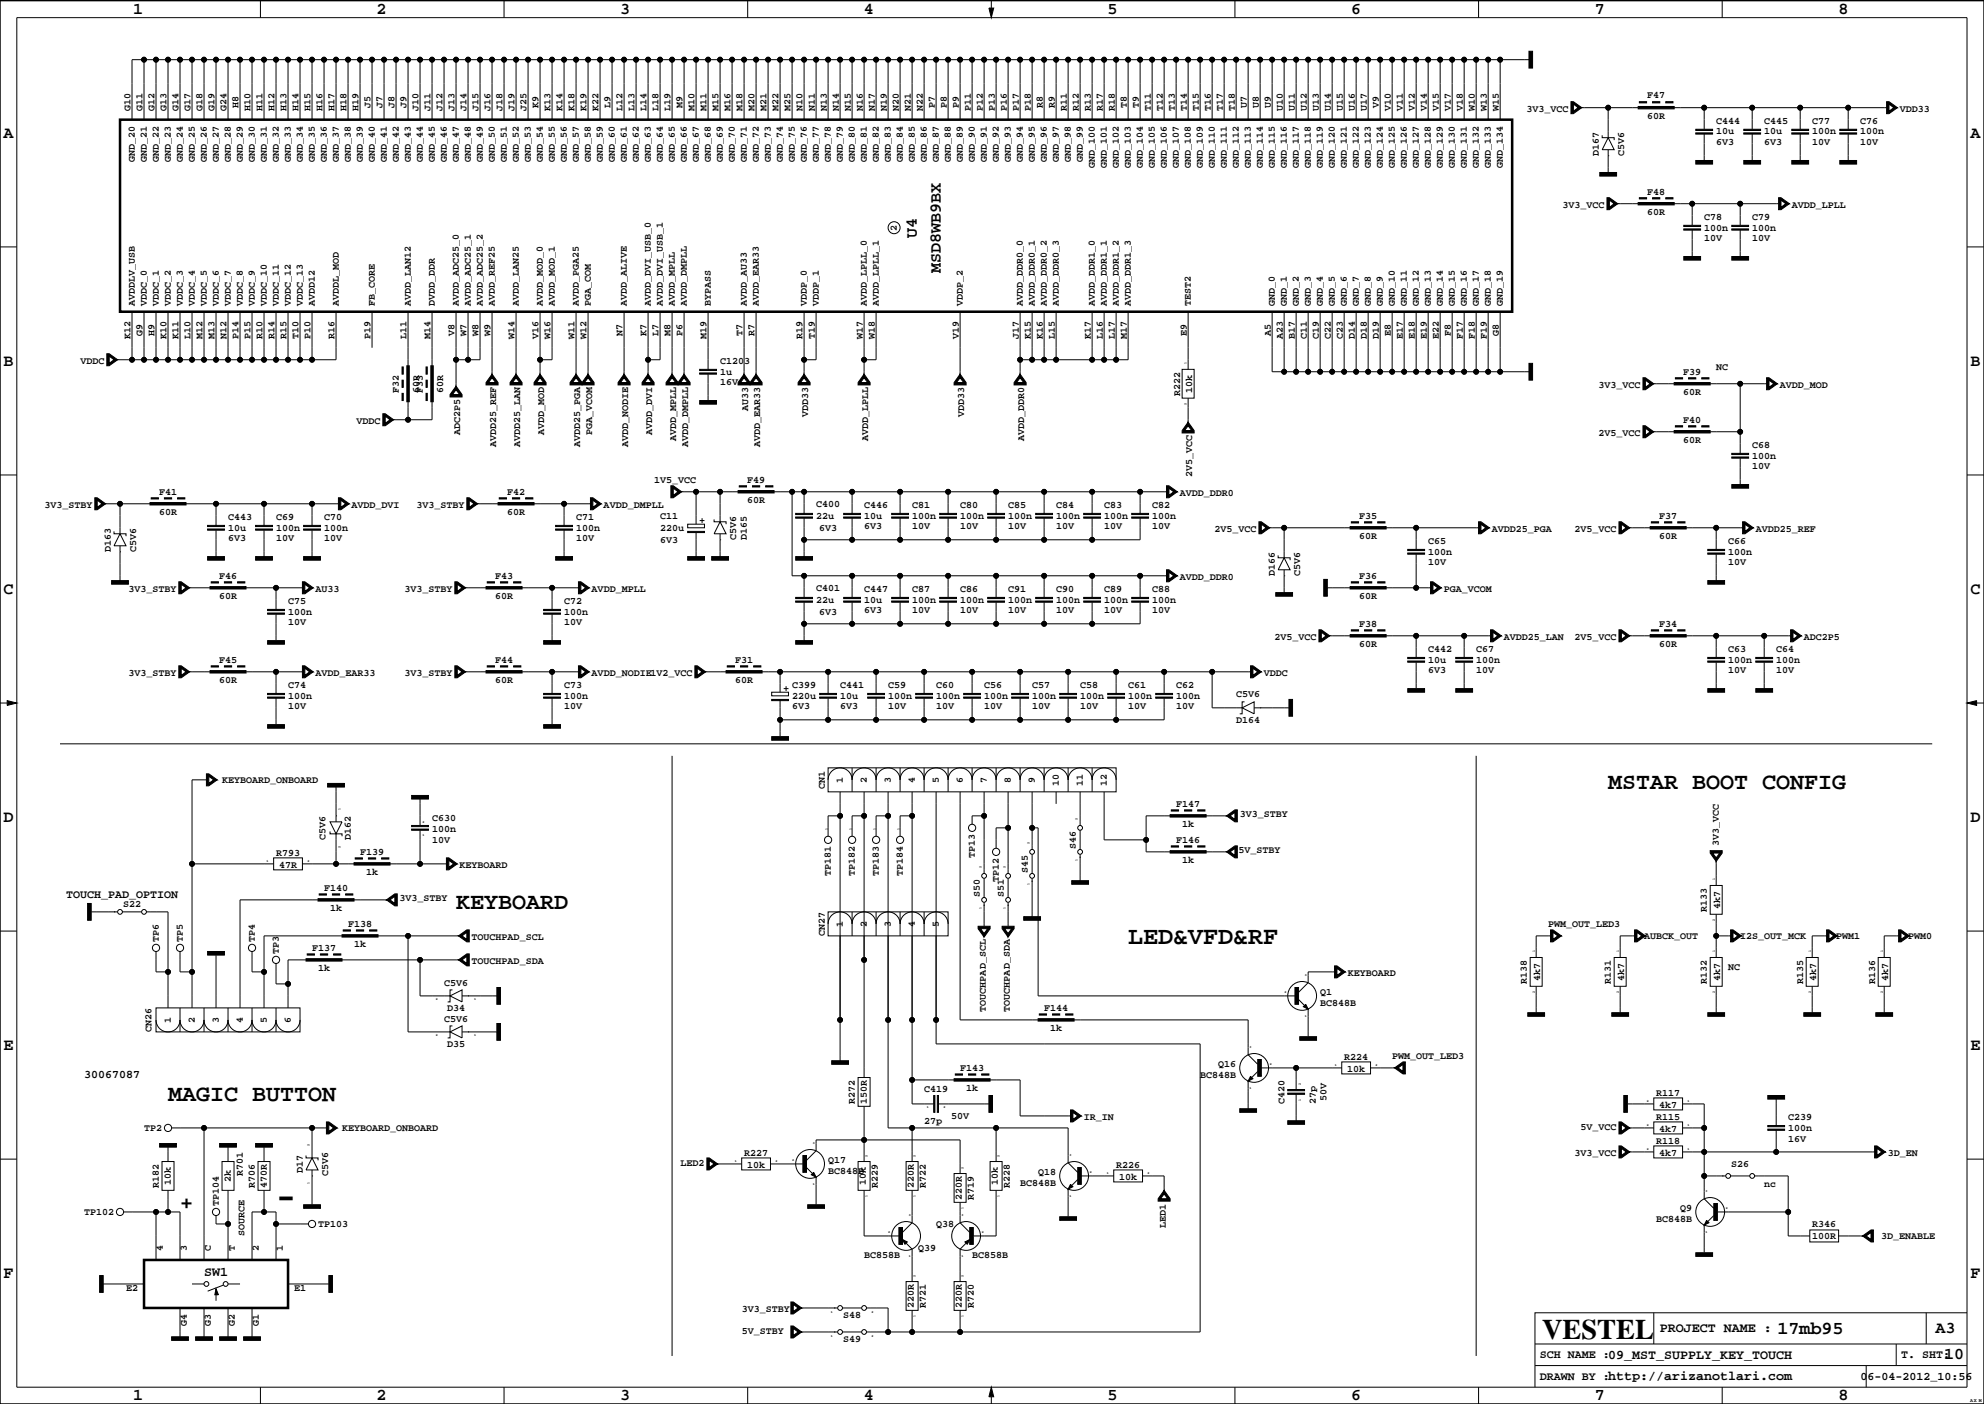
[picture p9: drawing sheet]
<svg xmlns="http://www.w3.org/2000/svg" width="420mm" height="297mm" viewBox="0 0 420 297" stroke-linecap="round" stroke-linejoin="round" font-family="sans-serif">
<defs><g id="words">
<text font-size="7.1" x="58.4" y="255.4">-</text>
<text font-size="6" x="326.3" y="283.3">VESTEL</text>
<text font-size="5.3" x="238.7" y="199.8">LED&amp;VFD&amp;RF</text>
<g font-size="4.9">
<text x="340.3" y="166.8">MSTAR BOOT CONFIG</text>
<text x="96.5" y="192.2">KEYBOARD</text>
<text x="35.6" y="232.9">MAGIC BUTTON</text>
</g>
<text font-size="4.6" x="38.1" y="255.8">+</text>
<text font-size="3.9" x="376.1" y="282.1">17mb95</text>
<g font-size="3.5">
<text x="28.1" y="2.9">1</text>
<text x="79.7" y="2.9">2</text>
<text x="131.2" y="2.9">3</text>
<text x="182.8" y="2.9">4</text>
<text x="234.3" y="2.9">5</text>
<text x="285.9" y="2.9">6</text>
<text x="337.4" y="2.9">7</text>
<text x="389" y="2.9">8</text>
<text x=".7" y="29.1">A</text>
<text x="416.9" y="29.1">A</text>
<text x="194" y="50.3" transform="rotate(-90 194 50.3)">U4</text>
<text x="199.1" y="57.7" transform="rotate(-90 199.1 57.7)">MSD8WB9BX</text>
<text x=".7" y="77.4">B</text>
<text x="416.9" y="77.4">B</text>
<text x=".7" y="125.6">C</text>
<text x="416.9" y="125.6">C</text>
<text x=".7" y="173.9">D</text>
<text x="416.9" y="173.9">D</text>
<text x=".7" y="222.1">E</text>
<text x="416.9" y="222.1">E</text>
<text x=".7" y="270.4">F</text>
<text x="416.9" y="270.4">F</text>
<text x="409.5" y="282">A3</text>
<text x="411.4" y="287.6">10</text>
<text x="28.1" y="296.3">1</text>
<text x="79.7" y="296.3">2</text>
<text x="131.2" y="296.3">3</text>
<text x="182.8" y="296.3">4</text>
<text x="234.3" y="296.3">5</text>
<text x="285.9" y="296.3">6</text>
<text x="337.4" y="296.3">7</text>
<text x="389" y="296.3">8</text>
</g>
<g font-size="2.8">
<text x="43.2" y="269.9">SW1</text>
<text x="351.2" y="281.8">PROJECT NAME :</text>
<text x="340.3" y="287.4">09_MST_SUPPLY_KEY_TOUCH</text>
<text x="340.3" y="292">http://arizanotlari.com</text>
</g>
<g font-size="2.5">
<text x="14" y="190">TOUCH_PAD_OPTION</text>
<text x="17.8" y="228.1">30067087</text>
<text x="325.8" y="287.3">SCH NAME :</text>
<text x="402.2" y="287.3">T. SHT:</text>
<text x="325.8" y="291.9">DRAWN BY :</text>
<text x="393.7" y="291.9">06-04-2012_10:56</text>
</g>
<g font-size="2.1">
<text x="27.6" y="23.4" transform="rotate(-90 27.6 23.4)">G10</text>
<text x="30.2" y="23.4" transform="rotate(-90 30.2 23.4)">G11</text>
<text x="32.7" y="23.4" transform="rotate(-90 32.7 23.4)">G12</text>
<text x="35.3" y="23.4" transform="rotate(-90 35.3 23.4)">G13</text>
<text x="37.8" y="23.4" transform="rotate(-90 37.8 23.4)">G14</text>
<text x="40.3" y="23.4" transform="rotate(-90 40.3 23.4)">G17</text>
<text x="42.9" y="23.4" transform="rotate(-90 42.9 23.4)">G18</text>
<text x="45.4" y="23.4" transform="rotate(-90 45.4 23.4)">G19</text>
<text x="47.9" y="23.4" transform="rotate(-90 47.9 23.4)">G24</text>
<text x="50.5" y="22.8" transform="rotate(-90 50.5 22.8)">H8</text>
<text x="53" y="23.4" transform="rotate(-90 53 23.4)">H10</text>
<text x="55.6" y="23.4" transform="rotate(-90 55.6 23.4)">H11</text>
<text x="58.1" y="23.4" transform="rotate(-90 58.1 23.4)">H12</text>
<text x="60.6" y="23.4" transform="rotate(-90 60.6 23.4)">H13</text>
<text x="63.2" y="23.4" transform="rotate(-90 63.2 23.4)">H14</text>
<text x="65.7" y="23.4" transform="rotate(-90 65.7 23.4)">H15</text>
<text x="68.3" y="23.4" transform="rotate(-90 68.3 23.4)">H16</text>
<text x="70.8" y="23.4" transform="rotate(-90 70.8 23.4)">H17</text>
<text x="73.3" y="23.4" transform="rotate(-90 73.3 23.4)">H18</text>
<text x="75.9" y="23.4" transform="rotate(-90 75.9 23.4)">H19</text>
<text x="78.4" y="22.8" transform="rotate(-90 78.4 22.8)">J5</text>
<text x="81" y="22.8" transform="rotate(-90 81 22.8)">J7</text>
<text x="83.5" y="22.8" transform="rotate(-90 83.5 22.8)">J8</text>
<text x="86" y="22.8" transform="rotate(-90 86 22.8)">J9</text>
<text x="88.6" y="23.4" transform="rotate(-90 88.6 23.4)">J10</text>
<text x="91.1" y="23.4" transform="rotate(-90 91.1 23.4)">J11</text>
<text x="93.7" y="23.4" transform="rotate(-90 93.7 23.4)">J12</text>
<text x="96.2" y="23.4" transform="rotate(-90 96.2 23.4)">J13</text>
<text x="98.7" y="23.4" transform="rotate(-90 98.7 23.4)">J14</text>
<text x="101.3" y="23.4" transform="rotate(-90 101.3 23.4)">J15</text>
<text x="103.8" y="23.4" transform="rotate(-90 103.8 23.4)">J16</text>
<text x="106.4" y="23.4" transform="rotate(-90 106.4 23.4)">J18</text>
<text x="108.9" y="23.4" transform="rotate(-90 108.9 23.4)">J19</text>
<text x="111.4" y="23.4" transform="rotate(-90 111.4 23.4)">J25</text>
<text x="114" y="22.8" transform="rotate(-90 114 22.8)">K9</text>
<text x="116.5" y="23.4" transform="rotate(-90 116.5 23.4)">K13</text>
<text x="119.1" y="23.4" transform="rotate(-90 119.1 23.4)">K14</text>
<text x="121.6" y="23.4" transform="rotate(-90 121.6 23.4)">K18</text>
<text x="124.1" y="23.4" transform="rotate(-90 124.1 23.4)">K19</text>
<text x="126.7" y="23.4" transform="rotate(-90 126.7 23.4)">K22</text>
<text x="129.2" y="22.8" transform="rotate(-90 129.2 22.8)">L9</text>
<text x="131.7" y="23.4" transform="rotate(-90 131.7 23.4)">L12</text>
<text x="134.3" y="23.4" transform="rotate(-90 134.3 23.4)">L13</text>
<text x="136.8" y="23.4" transform="rotate(-90 136.8 23.4)">L14</text>
<text x="139.4" y="23.4" transform="rotate(-90 139.4 23.4)">L18</text>
<text x="141.9" y="23.4" transform="rotate(-90 141.9 23.4)">L19</text>
<text x="144.4" y="22.8" transform="rotate(-90 144.4 22.8)">M9</text>
<text x="147" y="23.4" transform="rotate(-90 147 23.4)">M10</text>
<text x="149.5" y="23.4" transform="rotate(-90 149.5 23.4)">M11</text>
<text x="152.1" y="23.4" transform="rotate(-90 152.1 23.4)">M15</text>
<text x="154.6" y="23.4" transform="rotate(-90 154.6 23.4)">M16</text>
<text x="157.1" y="23.4" transform="rotate(-90 157.1 23.4)">M18</text>
<text x="159.7" y="23.4" transform="rotate(-90 159.7 23.4)">M20</text>
<text x="162.2" y="23.4" transform="rotate(-90 162.2 23.4)">M21</text>
<text x="164.8" y="23.4" transform="rotate(-90 164.8 23.4)">M22</text>
<text x="167.3" y="23.4" transform="rotate(-90 167.3 23.4)">M25</text>
<text x="169.8" y="23.4" transform="rotate(-90 169.8 23.4)">N10</text>
<text x="172.4" y="23.4" transform="rotate(-90 172.4 23.4)">N11</text>
<text x="174.9" y="23.4" transform="rotate(-90 174.9 23.4)">N13</text>
<text x="177.5" y="23.4" transform="rotate(-90 177.5 23.4)">N14</text>
<text x="180" y="23.4" transform="rotate(-90 180 23.4)">N15</text>
<text x="182.5" y="23.4" transform="rotate(-90 182.5 23.4)">N16</text>
<text x="185.1" y="23.4" transform="rotate(-90 185.1 23.4)">N17</text>
<text x="187.6" y="23.4" transform="rotate(-90 187.6 23.4)">N19</text>
<text x="190.2" y="23.4" transform="rotate(-90 190.2 23.4)">N20</text>
<text x="192.7" y="23.4" transform="rotate(-90 192.7 23.4)">N21</text>
<text x="195.2" y="23.4" transform="rotate(-90 195.2 23.4)">N22</text>
<text x="197.8" y="22.8" transform="rotate(-90 197.8 22.8)">P7</text>
<text x="200.3" y="22.8" transform="rotate(-90 200.3 22.8)">P8</text>
<text x="202.9" y="22.8" transform="rotate(-90 202.9 22.8)">P9</text>
<text x="205.4" y="23.4" transform="rotate(-90 205.4 23.4)">P11</text>
<text x="207.9" y="23.4" transform="rotate(-90 207.9 23.4)">P12</text>
<text x="210.5" y="23.4" transform="rotate(-90 210.5 23.4)">P13</text>
<text x="213" y="23.4" transform="rotate(-90 213 23.4)">P16</text>
<text x="215.6" y="23.4" transform="rotate(-90 215.6 23.4)">P17</text>
<text x="218.1" y="23.4" transform="rotate(-90 218.1 23.4)">P18</text>
<text x="220.6" y="22.8" transform="rotate(-90 220.6 22.8)">R8</text>
<text x="223.2" y="22.8" transform="rotate(-90 223.2 22.8)">R9</text>
<text x="225.7" y="23.4" transform="rotate(-90 225.7 23.4)">R11</text>
<text x="228.2" y="23.4" transform="rotate(-90 228.2 23.4)">R12</text>
<text x="230.8" y="23.4" transform="rotate(-90 230.8 23.4)">R13</text>
<text x="233.3" y="23.4" transform="rotate(-90 233.3 23.4)">R17</text>
<text x="235.9" y="23.4" transform="rotate(-90 235.9 23.4)">R18</text>
<text x="238.4" y="22.8" transform="rotate(-90 238.4 22.8)">T8</text>
<text x="240.9" y="22.8" transform="rotate(-90 240.9 22.8)">T9</text>
<text x="243.5" y="23.4" transform="rotate(-90 243.5 23.4)">T11</text>
<text x="246" y="23.4" transform="rotate(-90 246 23.4)">T12</text>
<text x="248.6" y="23.4" transform="rotate(-90 248.6 23.4)">T13</text>
<text x="251.1" y="23.4" transform="rotate(-90 251.1 23.4)">T14</text>
<text x="253.6" y="23.4" transform="rotate(-90 253.6 23.4)">T15</text>
<text x="256.2" y="23.4" transform="rotate(-90 256.2 23.4)">T16</text>
<text x="258.7" y="23.4" transform="rotate(-90 258.7 23.4)">T17</text>
<text x="261.3" y="23.4" transform="rotate(-90 261.3 23.4)">T18</text>
<text x="263.8" y="22.8" transform="rotate(-90 263.8 22.8)">U7</text>
<text x="266.3" y="22.8" transform="rotate(-90 266.3 22.8)">U8</text>
<text x="268.9" y="22.8" transform="rotate(-90 268.9 22.8)">U9</text>
<text x="271.4" y="23.4" transform="rotate(-90 271.4 23.4)">U10</text>
<text x="274" y="23.4" transform="rotate(-90 274 23.4)">U11</text>
<text x="276.5" y="23.4" transform="rotate(-90 276.5 23.4)">U12</text>
<text x="279" y="23.4" transform="rotate(-90 279 23.4)">U13</text>
<text x="281.6" y="23.4" transform="rotate(-90 281.6 23.4)">U14</text>
<text x="284.1" y="23.4" transform="rotate(-90 284.1 23.4)">U15</text>
<text x="286.7" y="23.4" transform="rotate(-90 286.7 23.4)">U16</text>
<text x="289.2" y="23.4" transform="rotate(-90 289.2 23.4)">U17</text>
<text x="291.7" y="22.8" transform="rotate(-90 291.7 22.8)">V9</text>
<text x="294.3" y="23.4" transform="rotate(-90 294.3 23.4)">V10</text>
<text x="296.8" y="23.4" transform="rotate(-90 296.8 23.4)">V11</text>
<text x="299.4" y="23.4" transform="rotate(-90 299.4 23.4)">V12</text>
<text x="301.9" y="23.4" transform="rotate(-90 301.9 23.4)">V14</text>
<text x="304.4" y="23.4" transform="rotate(-90 304.4 23.4)">V15</text>
<text x="307" y="23.4" transform="rotate(-90 307 23.4)">V17</text>
<text x="309.5" y="23.4" transform="rotate(-90 309.5 23.4)">V18</text>
<text x="312" y="23.4" transform="rotate(-90 312 23.4)">W10</text>
<text x="314.6" y="23.4" transform="rotate(-90 314.6 23.4)">W13</text>
<text x="317.1" y="23.4" transform="rotate(-90 317.1 23.4)">W15</text>
<text x="323" y="23.6">3V3_VCC</text>
<text x="348.5" y="20.8">F47</text>
<text x="402" y="23.6">VDD33</text>
<text x="348.5" y="25.2">60R</text>
<text x="363.1" y="28.5">10u</text>
<text x="363.1" y="26.2">C444</text>
<text x="373.3" y="28.5">10u</text>
<text x="373.3" y="26.2">C445</text>
<text x="383.5" y="28.5">100n</text>
<text x="383.5" y="26.2">C77</text>
<text x="393.6" y="26.2">C76</text>
<text x="393.6" y="28.5">100n</text>
<text x="28.5" y="34.2" transform="rotate(-90 28.5 34.2)">GND_20</text>
<text x="31.1" y="34.2" transform="rotate(-90 31.1 34.2)">GND_21</text>
<text x="33.6" y="34.2" transform="rotate(-90 33.6 34.2)">GND_22</text>
<text x="36.1" y="34.2" transform="rotate(-90 36.1 34.2)">GND_23</text>
<text x="38.7" y="34.2" transform="rotate(-90 38.7 34.2)">GND_24</text>
<text x="41.2" y="34.2" transform="rotate(-90 41.2 34.2)">GND_25</text>
<text x="43.8" y="34.2" transform="rotate(-90 43.8 34.2)">GND_26</text>
<text x="46.3" y="34.2" transform="rotate(-90 46.3 34.2)">GND_27</text>
<text x="48.8" y="34.2" transform="rotate(-90 48.8 34.2)">GND_28</text>
<text x="51.4" y="34.2" transform="rotate(-90 51.4 34.2)">GND_29</text>
<text x="53.9" y="34.2" transform="rotate(-90 53.9 34.2)">GND_30</text>
<text x="56.5" y="34.2" transform="rotate(-90 56.5 34.2)">GND_31</text>
<text x="59" y="34.2" transform="rotate(-90 59 34.2)">GND_32</text>
<text x="61.5" y="34.2" transform="rotate(-90 61.5 34.2)">GND_33</text>
<text x="64.1" y="34.2" transform="rotate(-90 64.1 34.2)">GND_34</text>
<text x="66.6" y="34.2" transform="rotate(-90 66.6 34.2)">GND_35</text>
<text x="69.2" y="34.2" transform="rotate(-90 69.2 34.2)">GND_36</text>
<text x="71.7" y="34.2" transform="rotate(-90 71.7 34.2)">GND_37</text>
<text x="74.2" y="34.2" transform="rotate(-90 74.2 34.2)">GND_38</text>
<text x="76.8" y="34.2" transform="rotate(-90 76.8 34.2)">GND_39</text>
<text x="79.3" y="34.2" transform="rotate(-90 79.3 34.2)">GND_40</text>
<text x="81.9" y="34.2" transform="rotate(-90 81.9 34.2)">GND_41</text>
<text x="84.4" y="34.2" transform="rotate(-90 84.4 34.2)">GND_42</text>
<text x="86.9" y="34.2" transform="rotate(-90 86.9 34.2)">GND_43</text>
<text x="89.5" y="34.2" transform="rotate(-90 89.5 34.2)">GND_44</text>
<text x="92" y="34.2" transform="rotate(-90 92 34.2)">GND_45</text>
<text x="94.6" y="34.2" transform="rotate(-90 94.6 34.2)">GND_46</text>
<text x="97.1" y="34.2" transform="rotate(-90 97.1 34.2)">GND_47</text>
<text x="99.6" y="34.2" transform="rotate(-90 99.6 34.2)">GND_48</text>
<text x="102.2" y="34.2" transform="rotate(-90 102.2 34.2)">GND_49</text>
<text x="104.7" y="34.2" transform="rotate(-90 104.7 34.2)">GND_50</text>
<text x="107.3" y="34.2" transform="rotate(-90 107.3 34.2)">GND_51</text>
<text x="109.8" y="34.2" transform="rotate(-90 109.8 34.2)">GND_52</text>
<text x="112.3" y="34.2" transform="rotate(-90 112.3 34.2)">GND_53</text>
<text x="114.9" y="34.2" transform="rotate(-90 114.9 34.2)">GND_54</text>
<text x="117.4" y="34.2" transform="rotate(-90 117.4 34.2)">GND_55</text>
<text x="119.9" y="34.2" transform="rotate(-90 119.9 34.2)">GND_56</text>
<text x="122.5" y="34.2" transform="rotate(-90 122.5 34.2)">GND_57</text>
<text x="125" y="34.2" transform="rotate(-90 125 34.2)">GND_58</text>
<text x="127.6" y="34.2" transform="rotate(-90 127.6 34.2)">GND_59</text>
<text x="130.1" y="34.2" transform="rotate(-90 130.1 34.2)">GND_60</text>
<text x="132.6" y="34.2" transform="rotate(-90 132.6 34.2)">GND_61</text>
<text x="135.2" y="34.2" transform="rotate(-90 135.2 34.2)">GND_62</text>
<text x="137.7" y="34.2" transform="rotate(-90 137.7 34.2)">GND_63</text>
<text x="140.3" y="34.2" transform="rotate(-90 140.3 34.2)">GND_64</text>
<text x="142.8" y="34.2" transform="rotate(-90 142.8 34.2)">GND_65</text>
<text x="145.3" y="34.2" transform="rotate(-90 145.3 34.2)">GND_66</text>
<text x="147.9" y="34.2" transform="rotate(-90 147.9 34.2)">GND_67</text>
<text x="150.4" y="34.2" transform="rotate(-90 150.4 34.2)">GND_68</text>
<text x="153" y="34.2" transform="rotate(-90 153 34.2)">GND_69</text>
<text x="155.5" y="34.2" transform="rotate(-90 155.5 34.2)">GND_70</text>
<text x="158" y="34.2" transform="rotate(-90 158 34.2)">GND_71</text>
<text x="160.6" y="34.2" transform="rotate(-90 160.6 34.2)">GND_72</text>
<text x="163.1" y="34.2" transform="rotate(-90 163.1 34.2)">GND_73</text>
<text x="165.7" y="34.2" transform="rotate(-90 165.7 34.2)">GND_74</text>
<text x="168.2" y="34.2" transform="rotate(-90 168.2 34.2)">GND_75</text>
<text x="170.7" y="34.2" transform="rotate(-90 170.7 34.2)">GND_76</text>
<text x="173.3" y="34.2" transform="rotate(-90 173.3 34.2)">GND_77</text>
<text x="175.8" y="34.2" transform="rotate(-90 175.8 34.2)">GND_78</text>
<text x="178.4" y="34.2" transform="rotate(-90 178.4 34.2)">GND_79</text>
<text x="180.9" y="34.2" transform="rotate(-90 180.9 34.2)">GND_80</text>
<text x="183.4" y="34.2" transform="rotate(-90 183.4 34.2)">GND_81</text>
<text x="186" y="34.2" transform="rotate(-90 186 34.2)">GND_82</text>
<text x="188.5" y="34.2" transform="rotate(-90 188.5 34.2)">GND_83</text>
<text x="191.1" y="34.2" transform="rotate(-90 191.1 34.2)">GND_84</text>
<text x="193.6" y="34.2" transform="rotate(-90 193.6 34.2)">GND_85</text>
<text x="196.1" y="34.2" transform="rotate(-90 196.1 34.2)">GND_86</text>
<text x="198.7" y="34.2" transform="rotate(-90 198.7 34.2)">GND_87</text>
<text x="201.2" y="34.2" transform="rotate(-90 201.2 34.2)">GND_88</text>
<text x="203.7" y="34.2" transform="rotate(-90 203.7 34.2)">GND_89</text>
<text x="206.3" y="34.2" transform="rotate(-90 206.3 34.2)">GND_90</text>
<text x="208.8" y="34.2" transform="rotate(-90 208.8 34.2)">GND_91</text>
<text x="211.4" y="34.2" transform="rotate(-90 211.4 34.2)">GND_92</text>
<text x="213.9" y="34.2" transform="rotate(-90 213.9 34.2)">GND_93</text>
<text x="216.4" y="34.2" transform="rotate(-90 216.4 34.2)">GND_94</text>
<text x="219" y="34.2" transform="rotate(-90 219 34.2)">GND_95</text>
<text x="221.5" y="34.2" transform="rotate(-90 221.5 34.2)">GND_96</text>
<text x="224.1" y="34.2" transform="rotate(-90 224.1 34.2)">GND_97</text>
<text x="226.6" y="34.2" transform="rotate(-90 226.6 34.2)">GND_98</text>
<text x="229.1" y="34.2" transform="rotate(-90 229.1 34.2)">GND_99</text>
<text x="231.7" y="35.5" transform="rotate(-90 231.7 35.5)">GND_100</text>
<text x="234.2" y="35.5" transform="rotate(-90 234.2 35.5)">GND_101</text>
<text x="236.8" y="35.5" transform="rotate(-90 236.8 35.5)">GND_102</text>
<text x="239.3" y="35.5" transform="rotate(-90 239.3 35.5)">GND_103</text>
<text x="241.8" y="35.5" transform="rotate(-90 241.8 35.5)">GND_104</text>
<text x="244.4" y="35.5" transform="rotate(-90 244.4 35.5)">GND_105</text>
<text x="246.9" y="35.5" transform="rotate(-90 246.9 35.5)">GND_106</text>
<text x="249.5" y="35.5" transform="rotate(-90 249.5 35.5)">GND_107</text>
<text x="252" y="35.5" transform="rotate(-90 252 35.5)">GND_108</text>
<text x="254.5" y="35.5" transform="rotate(-90 254.5 35.5)">GND_109</text>
<text x="257.1" y="35.5" transform="rotate(-90 257.1 35.5)">GND_110</text>
<text x="259.6" y="35.5" transform="rotate(-90 259.6 35.5)">GND_111</text>
<text x="262.2" y="35.5" transform="rotate(-90 262.2 35.5)">GND_112</text>
<text x="264.7" y="35.5" transform="rotate(-90 264.7 35.5)">GND_113</text>
<text x="267.2" y="35.5" transform="rotate(-90 267.2 35.5)">GND_114</text>
<text x="269.8" y="35.5" transform="rotate(-90 269.8 35.5)">GND_115</text>
<text x="272.3" y="35.5" transform="rotate(-90 272.3 35.5)">GND_116</text>
<text x="274.9" y="35.5" transform="rotate(-90 274.9 35.5)">GND_117</text>
<text x="277.4" y="35.5" transform="rotate(-90 277.4 35.5)">GND_118</text>
<text x="279.9" y="35.5" transform="rotate(-90 279.9 35.5)">GND_119</text>
<text x="282.5" y="35.5" transform="rotate(-90 282.5 35.5)">GND_120</text>
<text x="285" y="35.5" transform="rotate(-90 285 35.5)">GND_121</text>
<text x="287.5" y="35.5" transform="rotate(-90 287.5 35.5)">GND_122</text>
<text x="290.1" y="35.5" transform="rotate(-90 290.1 35.5)">GND_123</text>
<text x="292.6" y="35.5" transform="rotate(-90 292.6 35.5)">GND_124</text>
<text x="295.2" y="35.5" transform="rotate(-90 295.2 35.5)">GND_125</text>
<text x="297.7" y="35.5" transform="rotate(-90 297.7 35.5)">GND_126</text>
<text x="300.2" y="35.5" transform="rotate(-90 300.2 35.5)">GND_127</text>
<text x="302.8" y="35.5" transform="rotate(-90 302.8 35.5)">GND_128</text>
<text x="305.3" y="35.5" transform="rotate(-90 305.3 35.5)">GND_129</text>
<text x="307.9" y="35.5" transform="rotate(-90 307.9 35.5)">GND_130</text>
<text x="310.4" y="35.5" transform="rotate(-90 310.4 35.5)">GND_131</text>
<text x="312.9" y="35.5" transform="rotate(-90 312.9 35.5)">GND_132</text>
<text x="315.5" y="35.5" transform="rotate(-90 315.5 35.5)">GND_133</text>
<text x="318" y="35.5" transform="rotate(-90 318 35.5)">GND_134</text>
<text x="338.3" y="32.9" transform="rotate(-90 338.3 32.9)">D167</text>
<text x="343.7" y="32.9" transform="rotate(-90 343.7 32.9)">C5V6</text>
<text x="363.1" y="30.7">6V3</text>
<text x="373.3" y="30.7">6V3</text>
<text x="383.5" y="30.7">10V</text>
<text x="393.6" y="30.7">10V</text>
<text x="348.5" y="41.2">F48</text>
<text x="330.6" y="43.9">3V3_VCC</text>
<text x="348.5" y="45.5">60R</text>
<text x="360.6" y="46.5">C78</text>
<text x="370.8" y="46.5">C79</text>
<text x="379.1" y="43.9">AVDD_LPLL</text>
<text x="189.8" y="48.8" transform="rotate(-90 189.8 48.8)">2</text>
<text x="360.6" y="48.8">100n</text>
<text x="360.6" y="51.1">10V</text>
<text x="370.8" y="51.1">10V</text>
<text x="370.8" y="48.8">100n</text>
<text x="28.5" y="64.7" transform="rotate(-90 28.5 64.7)">AVDDLV_USB</text>
<text x="31.1" y="64.7" transform="rotate(-90 31.1 64.7)">VDDC_0</text>
<text x="33.6" y="64.7" transform="rotate(-90 33.6 64.7)">VDDC_1</text>
<text x="36.1" y="64.7" transform="rotate(-90 36.1 64.7)">VDDC_2</text>
<text x="38.7" y="64.7" transform="rotate(-90 38.7 64.7)">VDDC_3</text>
<text x="41.2" y="64.7" transform="rotate(-90 41.2 64.7)">VDDC_4</text>
<text x="43.8" y="64.7" transform="rotate(-90 43.8 64.7)">VDDC_5</text>
<text x="46.3" y="64.7" transform="rotate(-90 46.3 64.7)">VDDC_6</text>
<text x="48.8" y="64.7" transform="rotate(-90 48.8 64.7)">VDDC_7</text>
<text x="51.4" y="64.7" transform="rotate(-90 51.4 64.7)">VDDC_8</text>
<text x="53.9" y="64.7" transform="rotate(-90 53.9 64.7)">VDDC_9</text>
<text x="56.5" y="64.7" transform="rotate(-90 56.5 64.7)">VDDC_10</text>
<text x="59" y="64.7" transform="rotate(-90 59 64.7)">VDDC_11</text>
<text x="61.5" y="64.7" transform="rotate(-90 61.5 64.7)">VDDC_12</text>
<text x="64.1" y="64.7" transform="rotate(-90 64.1 64.7)">VDDC_13</text>
<text x="66.6" y="64.7" transform="rotate(-90 66.6 64.7)">AVDD12</text>
<text x="71.7" y="64.7" transform="rotate(-90 71.7 64.7)">AVDDL_MOD</text>
<text x="79.3" y="64.7" transform="rotate(-90 79.3 64.7)">FB_CORE</text>
<text x="86.9" y="64.7" transform="rotate(-90 86.9 64.7)">AVDD_LAN12</text>
<text x="92" y="64.7" transform="rotate(-90 92 64.7)">DVDD_DDR</text>
<text x="97.1" y="64.7" transform="rotate(-90 97.1 64.7)">AVDD_ADC25_0</text>
<text x="99.6" y="64.7" transform="rotate(-90 99.6 64.7)">AVDD_ADC25_1</text>
<text x="102.2" y="64.7" transform="rotate(-90 102.2 64.7)">AVDD_ADC25_2</text>
<text x="104.7" y="64.7" transform="rotate(-90 104.7 64.7)">AVDD_REF25</text>
<text x="109.8" y="64.7" transform="rotate(-90 109.8 64.7)">AVDD_LAN25</text>
<text x="114.9" y="64.7" transform="rotate(-90 114.9 64.7)">AVDD_MOD_0</text>
<text x="117.4" y="64.7" transform="rotate(-90 117.4 64.7)">AVDD_MOD_1</text>
<text x="122.5" y="64.7" transform="rotate(-90 122.5 64.7)">AVDD_PGA25</text>
<text x="125" y="64.7" transform="rotate(-90 125 64.7)">PGA_COM</text>
<text x="132.6" y="64.7" transform="rotate(-90 132.6 64.7)">AVDD_ALIVE</text>
<text x="137.7" y="64.7" transform="rotate(-90 137.7 64.7)">AVDD_DVI_USB_0</text>
<text x="140.3" y="64.7" transform="rotate(-90 140.3 64.7)">AVDD_DVI_USB_1</text>
<text x="142.8" y="64.7" transform="rotate(-90 142.8 64.7)">AVDD_MPLL</text>
<text x="145.3" y="64.7" transform="rotate(-90 145.3 64.7)">AVDD_DMPLL</text>
<text x="150.4" y="64.7" transform="rotate(-90 150.4 64.7)">BYPASS</text>
<text x="158" y="64.7" transform="rotate(-90 158 64.7)">AVDD_AU33</text>
<text x="160.6" y="64.7" transform="rotate(-90 160.6 64.7)">AVDD_EAR33</text>
<text x="170.7" y="64.7" transform="rotate(-90 170.7 64.7)">VDDP_0</text>
<text x="173.3" y="64.7" transform="rotate(-90 173.3 64.7)">VDDP_1</text>
<text x="183.4" y="64.7" transform="rotate(-90 183.4 64.7)">AVDD_LPLL_0</text>
<text x="186" y="64.7" transform="rotate(-90 186 64.7)">AVDD_LPLL_1</text>
<text x="203.7" y="64.7" transform="rotate(-90 203.7 64.7)">VDDP_2</text>
<text x="216.4" y="64.7" transform="rotate(-90 216.4 64.7)">AVDD_DDR0_0</text>
<text x="219" y="64.7" transform="rotate(-90 219 64.7)">AVDD_DDR0_1</text>
<text x="221.5" y="64.7" transform="rotate(-90 221.5 64.7)">AVDD_DDR0_2</text>
<text x="224.1" y="64.7" transform="rotate(-90 224.1 64.7)">AVDD_DDR0_3</text>
<text x="231.7" y="64.7" transform="rotate(-90 231.7 64.7)">AVDD_DDR1_0</text>
<text x="234.2" y="64.7" transform="rotate(-90 234.2 64.7)">AVDD_DDR1_1</text>
<text x="236.8" y="64.7" transform="rotate(-90 236.8 64.7)">AVDD_DDR1_2</text>
<text x="239.3" y="64.7" transform="rotate(-90 239.3 64.7)">AVDD_DDR1_3</text>
<text x="252" y="64.7" transform="rotate(-90 252 64.7)">TEST2</text>
<text x="269.8" y="64.7" transform="rotate(-90 269.8 64.7)">GND_0</text>
<text x="272.3" y="64.7" transform="rotate(-90 272.3 64.7)">GND_1</text>
<text x="274.9" y="64.7" transform="rotate(-90 274.9 64.7)">GND_2</text>
<text x="277.4" y="64.7" transform="rotate(-90 277.4 64.7)">GND_3</text>
<text x="279.9" y="64.7" transform="rotate(-90 279.9 64.7)">GND_4</text>
<text x="282.5" y="64.7" transform="rotate(-90 282.5 64.7)">GND_5</text>
<text x="285" y="64.7" transform="rotate(-90 285 64.7)">GND_6</text>
<text x="287.5" y="64.7" transform="rotate(-90 287.5 64.7)">GND_7</text>
<text x="290.1" y="64.7" transform="rotate(-90 290.1 64.7)">GND_8</text>
<text x="292.6" y="64.7" transform="rotate(-90 292.6 64.7)">GND_9</text>
<text x="295.2" y="64.7" transform="rotate(-90 295.2 64.7)">GND_10</text>
<text x="297.7" y="64.7" transform="rotate(-90 297.7 64.7)">GND_11</text>
<text x="300.2" y="64.7" transform="rotate(-90 300.2 64.7)">GND_12</text>
<text x="302.8" y="64.7" transform="rotate(-90 302.8 64.7)">GND_13</text>
<text x="305.3" y="64.7" transform="rotate(-90 305.3 64.7)">GND_14</text>
<text x="307.9" y="64.7" transform="rotate(-90 307.9 64.7)">GND_15</text>
<text x="310.4" y="64.7" transform="rotate(-90 310.4 64.7)">GND_16</text>
<text x="312.9" y="64.7" transform="rotate(-90 312.9 64.7)">GND_17</text>
<text x="315.5" y="64.7" transform="rotate(-90 315.5 64.7)">GND_18</text>
<text x="318" y="64.7" transform="rotate(-90 318 64.7)">GND_19</text>
<text x="27.6" y="71.7" transform="rotate(-90 27.6 71.7)">K12</text>
<text x="30.2" y="71" transform="rotate(-90 30.2 71)">G9</text>
<text x="32.7" y="71" transform="rotate(-90 32.7 71)">H9</text>
<text x="35.3" y="71.7" transform="rotate(-90 35.3 71.7)">K10</text>
<text x="37.8" y="71.7" transform="rotate(-90 37.8 71.7)">K11</text>
<text x="40.3" y="71.7" transform="rotate(-90 40.3 71.7)">L10</text>
<text x="42.9" y="71.7" transform="rotate(-90 42.9 71.7)">M12</text>
<text x="45.4" y="71.7" transform="rotate(-90 45.4 71.7)">M13</text>
<text x="47.9" y="71.7" transform="rotate(-90 47.9 71.7)">N12</text>
<text x="50.5" y="71.7" transform="rotate(-90 50.5 71.7)">P14</text>
<text x="53" y="71.7" transform="rotate(-90 53 71.7)">P15</text>
<text x="55.6" y="71.7" transform="rotate(-90 55.6 71.7)">R10</text>
<text x="58.1" y="71.7" transform="rotate(-90 58.1 71.7)">R14</text>
<text x="60.6" y="71.7" transform="rotate(-90 60.6 71.7)">R15</text>
<text x="63.2" y="71.7" transform="rotate(-90 63.2 71.7)">T10</text>
<text x="65.7" y="71.7" transform="rotate(-90 65.7 71.7)">P10</text>
<text x="70.8" y="71.7" transform="rotate(-90 70.8 71.7)">R16</text>
<text x="78.4" y="71.7" transform="rotate(-90 78.4 71.7)">P19</text>
<text x="86" y="71.7" transform="rotate(-90 86 71.7)">L11</text>
<text x="91.1" y="71.7" transform="rotate(-90 91.1 71.7)">M14</text>
<text x="96.2" y="71" transform="rotate(-90 96.2 71)">V8</text>
<text x="98.7" y="71" transform="rotate(-90 98.7 71)">W7</text>
<text x="101.3" y="71" transform="rotate(-90 101.3 71)">W8</text>
<text x="103.8" y="71" transform="rotate(-90 103.8 71)">W9</text>
<text x="108.9" y="71.7" transform="rotate(-90 108.9 71.7)">W14</text>
<text x="114" y="71.7" transform="rotate(-90 114 71.7)">V16</text>
<text x="116.5" y="71.7" transform="rotate(-90 116.5 71.7)">W16</text>
<text x="121.6" y="71.7" transform="rotate(-90 121.6 71.7)">W11</text>
<text x="124.1" y="71.7" transform="rotate(-90 124.1 71.7)">W12</text>
<text x="131.7" y="71" transform="rotate(-90 131.7 71)">N7</text>
<text x="136.8" y="71" transform="rotate(-90 136.8 71)">K7</text>
<text x="139.4" y="71" transform="rotate(-90 139.4 71)">L7</text>
<text x="141.9" y="71" transform="rotate(-90 141.9 71)">M8</text>
<text x="144.4" y="71" transform="rotate(-90 144.4 71)">P6</text>
<text x="149.5" y="71.7" transform="rotate(-90 149.5 71.7)">M19</text>
<text x="157.1" y="71" transform="rotate(-90 157.1 71)">T7</text>
<text x="159.7" y="71" transform="rotate(-90 159.7 71)">R7</text>
<text x="169.8" y="71.7" transform="rotate(-90 169.8 71.7)">R19</text>
<text x="172.4" y="71.7" transform="rotate(-90 172.4 71.7)">T19</text>
<text x="182.5" y="71.7" transform="rotate(-90 182.5 71.7)">W17</text>
<text x="185.1" y="71.7" transform="rotate(-90 185.1 71.7)">W18</text>
<text x="202.9" y="71.7" transform="rotate(-90 202.9 71.7)">V19</text>
<text x="215.6" y="71.7" transform="rotate(-90 215.6 71.7)">J17</text>
<text x="218.1" y="71.7" transform="rotate(-90 218.1 71.7)">K15</text>
<text x="220.6" y="71.7" transform="rotate(-90 220.6 71.7)">K16</text>
<text x="223.2" y="71.7" transform="rotate(-90 223.2 71.7)">L15</text>
<text x="230.8" y="71.7" transform="rotate(-90 230.8 71.7)">K17</text>
<text x="233.3" y="71.7" transform="rotate(-90 233.3 71.7)">L16</text>
<text x="235.9" y="71.7" transform="rotate(-90 235.9 71.7)">L17</text>
<text x="238.4" y="71.7" transform="rotate(-90 238.4 71.7)">M17</text>
<text x="251.1" y="71" transform="rotate(-90 251.1 71)">E9</text>
<text x="268.9" y="71" transform="rotate(-90 268.9 71)">A5</text>
<text x="271.4" y="71.7" transform="rotate(-90 271.4 71.7)">A23</text>
<text x="274" y="71.7" transform="rotate(-90 274 71.7)">B17</text>
<text x="276.5" y="71.7" transform="rotate(-90 276.5 71.7)">C11</text>
<text x="279" y="71.7" transform="rotate(-90 279 71.7)">C19</text>
<text x="281.6" y="71.7" transform="rotate(-90 281.6 71.7)">C22</text>
<text x="284.1" y="71.7" transform="rotate(-90 284.1 71.7)">C23</text>
<text x="286.7" y="71.7" transform="rotate(-90 286.7 71.7)">D14</text>
<text x="289.2" y="71.7" transform="rotate(-90 289.2 71.7)">D18</text>
<text x="291.7" y="71.7" transform="rotate(-90 291.7 71.7)">D19</text>
<text x="294.3" y="71" transform="rotate(-90 294.3 71)">E8</text>
<text x="296.8" y="71.7" transform="rotate(-90 296.8 71.7)">E17</text>
<text x="299.4" y="71.7" transform="rotate(-90 299.4 71.7)">E18</text>
<text x="301.9" y="71.7" transform="rotate(-90 301.9 71.7)">E19</text>
<text x="304.4" y="71.7" transform="rotate(-90 304.4 71.7)">E22</text>
<text x="307" y="71" transform="rotate(-90 307 71)">F8</text>
<text x="309.5" y="71.7" transform="rotate(-90 309.5 71.7)">F17</text>
<text x="312" y="71.7" transform="rotate(-90 312 71.7)">F18</text>
<text x="314.6" y="71.7" transform="rotate(-90 314.6 71.7)">F19</text>
<text x="317.1" y="71" transform="rotate(-90 317.1 71)">G8</text>
<text x="17" y="77">VDDC</text>
<text x="152.4" y="77">C1203</text>
<text x="84.4" y="83.1" transform="rotate(-90 84.4 83.1)">F32</text>
<text x="88.7" y="83.1" transform="rotate(-90 88.7 83.1)">60R</text>
<text x="89.5" y="83.1" transform="rotate(-90 89.5 83.1)">F33</text>
<text x="93.8" y="83.1" transform="rotate(-90 93.8 83.1)">60R</text>
<text x="152.4" y="81.5">16V</text>
<text x="152.4" y="79.2">1u</text>
<text x="249.7" y="83.7" transform="rotate(-90 249.7 83.7)">R222</text>
<text x="252.3" y="83.1" transform="rotate(-90 252.3 83.1)">10k</text>
<text x="338.2" y="82">3V3_VCC</text>
<text x="356.2" y="83.6">60R</text>
<text x="356.2" y="79.2">F39</text>
<text x="363.1" y="78.3">NC</text>
<text x="376.6" y="82">AVDD_MOD</text>
<text x="75.4" y="89.7">VDDC</text>
<text x="158.3" y="87" transform="rotate(-90 158.3 87)">AU33</text>
<text x="171" y="88.3" transform="rotate(-90 171 88.3)">VDD33</text>
<text x="204" y="88.3" transform="rotate(-90 204 88.3)">VDD33</text>
<text x="356.2" y="89.4">F40</text>
<text x="97.3" y="92.1" transform="rotate(-90 97.3 92.1)">ADC2P5</text>
<text x="105" y="94.6" transform="rotate(-90 105 94.6)">AVDD25_REF</text>
<text x="110" y="94.6" transform="rotate(-90 110 94.6)">AVDD25_LAN</text>
<text x="115.1" y="92.1" transform="rotate(-90 115.1 92.1)">AVDD_MOD</text>
<text x="122.7" y="94.6" transform="rotate(-90 122.7 94.6)">AVDD25_PGA</text>
<text x="125.3" y="92.1" transform="rotate(-90 125.3 92.1)">PGA_VCOM</text>
<text x="132.9" y="94.6" transform="rotate(-90 132.9 94.6)">AVDD_NODIE</text>
<text x="138" y="92.1" transform="rotate(-90 138 92.1)">AVDD_DVI</text>
<text x="143.1" y="93.4" transform="rotate(-90 143.1 93.4)">AVDD_MPLL</text>
<text x="145.6" y="94.6" transform="rotate(-90 145.6 94.6)">AVDD_DMPLL</text>
<text x="160.8" y="94.6" transform="rotate(-90 160.8 94.6)">AVDD_EAR33</text>
<text x="183.7" y="93.4" transform="rotate(-90 183.7 93.4)">AVDD_LPLL</text>
<text x="216.7" y="93.4" transform="rotate(-90 216.7 93.4)">AVDD_DDR0</text>
<text x="338.2" y="92.2">2V5_VCC</text>
<text x="356.2" y="93.7">60R</text>
<text x="370.8" y="94.7">C68</text>
<text x="252.3" y="101" transform="rotate(-90 252.3 101)">2V5_VCC</text>
<text x="370.8" y="97">100n</text>
<text x="370.8" y="99.3">10V</text>
<text x="9.4" y="107.4">3V3_STBY</text>
<text x="33.6" y="104.6">F41</text>
<text x="74.4" y="107.4">AVDD_DVI</text>
<text x="88.1" y="107.4">3V3_STBY</text>
<text x="107.3" y="104.6">F42</text>
<text x="127.7" y="107.4">AVDD_DMPLL</text>
<text x="138.4" y="102.1">1V5_VCC</text>
<text x="158.1" y="102.1">F49</text>
<text x="158.1" y="106.4">60R</text>
<text x="172.7" y="107.2">C400</text>
<text x="182.8" y="107.4">C446</text>
<text x="193" y="107.4">C81</text>
<text x="203.2" y="107.4">C80</text>
<text x="213.3" y="107.4">C85</text>
<text x="223.5" y="107.4">C84</text>
<text x="233.6" y="107.4">C83</text>
<text x="243.8" y="107.4">C82</text>
<text x="249.6" y="104.9">AVDD_DDR0</text>
<text x="33.6" y="109">60R</text>
<text x="48.2" y="112.3">10u</text>
<text x="48.2" y="110">C443</text>
<text x="58.4" y="112.3">100n</text>
<text x="58.4" y="110">C69</text>
<text x="68.6" y="110">C70</text>
<text x="68.6" y="112.3">100n</text>
<text x="107.3" y="109">60R</text>
<text x="121.9" y="112.3">100n</text>
<text x="121.9" y="110">C71</text>
<text x="139.7" y="112.3">220u</text>
<text x="139.7" y="109.7">C11</text>
<text x="172.7" y="109.7">22u</text>
<text x="173.3" y="112.3">6V3</text>
<text x="182.8" y="112">6V3</text>
<text x="182.8" y="109.7">10u</text>
<text x="193" y="109.7">100n</text>
<text x="193" y="112">10V</text>
<text x="203.2" y="112">10V</text>
<text x="203.2" y="109.7">100n</text>
<text x="213.3" y="109.7">100n</text>
<text x="213.3" y="112">10V</text>
<text x="223.5" y="109.7">100n</text>
<text x="223.5" y="112">10V</text>
<text x="233.6" y="112">10V</text>
<text x="233.6" y="109.7">100n</text>
<text x="243.8" y="112">10V</text>
<text x="243.8" y="109.7">100n</text>
<text x="257" y="112.5">2V5_VCC</text>
<text x="287.6" y="109.7">F35</text>
<text x="315.7" y="112.5">AVDD25_PGA</text>
<text x="333.2" y="112.5">2V5_VCC</text>
<text x="351.1" y="109.7">F37</text>
<text x="371.5" y="112.5">AVDD25_REF</text>
<text x="23.4" y="116.7" transform="rotate(-90 23.4 116.7)">D163</text>
<text x="28.8" y="116.7" transform="rotate(-90 28.8 116.7)">C5V6</text>
<text x="48.2" y="114.5">6V3</text>
<text x="58.4" y="114.5">10V</text>
<text x="68.6" y="114.5">10V</text>
<text x="121.9" y="114.5">10V</text>
<text x="139.7" y="114.8">6V3</text>
<text x="155.8" y="114.2" transform="rotate(-90 155.8 114.2)">C5V6</text>
<text x="158" y="114.2" transform="rotate(-90 158 114.2)">D165</text>
<text x="287.6" y="114">60R</text>
<text x="302.2" y="119.6">10V</text>
<text x="302.2" y="117.3">100n</text>
<text x="302.2" y="115">C65</text>
<text x="351.1" y="114">60R</text>
<text x="365.7" y="119.6">10V</text>
<text x="365.7" y="117.3">100n</text>
<text x="365.7" y="115">C66</text>
<text x="27.2" y="125.2">3V3_STBY</text>
<text x="46.3" y="122.4">F46</text>
<text x="66.8" y="125.2">AU33</text>
<text x="85.6" y="125.2">3V3_STBY</text>
<text x="104.8" y="122.4">F43</text>
<text x="125.2" y="125.2">AVDD_MPLL</text>
<text x="172.7" y="125">C401</text>
<text x="182.8" y="125.2">C447</text>
<text x="193" y="125.2">C87</text>
<text x="203.2" y="125.2">C86</text>
<text x="213.3" y="125.2">C91</text>
<text x="223.5" y="125.2">C90</text>
<text x="233.6" y="125.2">C89</text>
<text x="243.8" y="125.2">C88</text>
<text x="249.6" y="122.7">AVDD_DDR0</text>
<text x="269.8" y="121.8" transform="rotate(-90 269.8 121.8)">D166</text>
<text x="275.1" y="121.8" transform="rotate(-90 275.1 121.8)">C5V6</text>
<text x="287.6" y="122.4">F36</text>
<text x="305.5" y="125.2">PGA_VCOM</text>
<text x="46.3" y="126.7">60R</text>
<text x="60.9" y="127.7">C75</text>
<text x="60.9" y="130">100n</text>
<text x="104.8" y="126.7">60R</text>
<text x="119.4" y="127.7">C72</text>
<text x="119.4" y="130">100n</text>
<text x="172.7" y="127.5">22u</text>
<text x="173.3" y="130">6V3</text>
<text x="182.8" y="127.5">10u</text>
<text x="182.8" y="129.8">6V3</text>
<text x="193" y="129.8">10V</text>
<text x="193" y="127.5">100n</text>
<text x="203.2" y="127.5">100n</text>
<text x="203.2" y="129.8">10V</text>
<text x="213.3" y="127.5">100n</text>
<text x="213.3" y="129.8">10V</text>
<text x="223.5" y="129.8">10V</text>
<text x="223.5" y="127.5">100n</text>
<text x="233.6" y="127.5">100n</text>
<text x="233.6" y="129.8">10V</text>
<text x="243.8" y="127.5">100n</text>
<text x="243.8" y="129.8">10V</text>
<text x="287.6" y="126.7">60R</text>
<text x="60.9" y="132.3">10V</text>
<text x="119.4" y="132.3">10V</text>
<text x="269.7" y="135.4">2V5_VCC</text>
<text x="287.6" y="136.9">60R</text>
<text x="287.6" y="132.6">F38</text>
<text x="302.2" y="137.9">C442</text>
<text x="312.3" y="137.9">C67</text>
<text x="318.2" y="135.4">AVDD25_LAN</text>
<text x="333.2" y="135.4">2V5_VCC</text>
<text x="351.1" y="132.6">F34</text>
<text x="351.1" y="136.9">60R</text>
<text x="365.7" y="137.9">C63</text>
<text x="375.8" y="137.9">C64</text>
<text x="381.7" y="135.4">ADC2P5</text>
<text x="27.2" y="143">3V3_STBY</text>
<text x="46.3" y="140.2">F45</text>
<text x="66.8" y="143">AVDD_EAR33</text>
<text x="85.6" y="143">3V3_STBY</text>
<text x="104.8" y="140.2">F44</text>
<text x="125.2" y="143">AVDD_NODIE1V2_VCC</text>
<text x="155.5" y="140.2">F31</text>
<text x="267.4" y="143">VDDC</text>
<text x="302.2" y="142.5">6V3</text>
<text x="302.2" y="140.2">10u</text>
<text x="312.3" y="142.5">10V</text>
<text x="312.3" y="140.2">100n</text>
<text x="365.7" y="142.5">10V</text>
<text x="365.7" y="140.2">100n</text>
<text x="375.8" y="142.5">10V</text>
<text x="375.8" y="140.2">100n</text>
<text x="46.3" y="144.5">60R</text>
<text x="60.9" y="147.8">100n</text>
<text x="60.9" y="145.5">C74</text>
<text x="104.8" y="144.5">60R</text>
<text x="119.4" y="145.5">C73</text>
<text x="119.4" y="147.8">100n</text>
<text x="155.5" y="144.5">60R</text>
<text x="167.6" y="145.5">C399</text>
<text x="167.6" y="147.8">220u</text>
<text x="177.8" y="147.8">10u</text>
<text x="177.8" y="145.5">C441</text>
<text x="187.9" y="147.8">100n</text>
<text x="187.9" y="145.5">C59</text>
<text x="198.1" y="145.5">C60</text>
<text x="198.1" y="147.8">100n</text>
<text x="208.2" y="145.5">C56</text>
<text x="208.2" y="147.8">100n</text>
<text x="218.4" y="145.5">C57</text>
<text x="218.4" y="147.8">100n</text>
<text x="228.5" y="147.8">100n</text>
<text x="228.5" y="145.5">C58</text>
<text x="238.7" y="145.5">C61</text>
<text x="238.7" y="147.8">100n</text>
<text x="248.9" y="147.8">100n</text>
<text x="248.9" y="145.5">C62</text>
<text x="261.6" y="147.6">C5V6</text>
<text x="60.9" y="150.1">10V</text>
<text x="119.4" y="150.1">10V</text>
<text x="167.6" y="150.1">6V3</text>
<text x="177.8" y="150.1">6V3</text>
<text x="187.9" y="150.1">10V</text>
<text x="198.1" y="150.1">10V</text>
<text x="208.2" y="150.1">10V</text>
<text x="218.4" y="150.1">10V</text>
<text x="228.5" y="150.1">10V</text>
<text x="238.7" y="150.1">10V</text>
<text x="248.9" y="150.1">10V</text>
<text x="261.6" y="152.9">D164</text>
<text x="47" y="165.6">KEYBOARD_ONBOARD</text>
<text x="174.5" y="166.9" transform="rotate(-90 174.5 166.9)">CN1</text>
<text x="178.4" y="165.6" transform="rotate(-90 178.4 165.6)">1</text>
<text x="183.4" y="165.6" transform="rotate(-90 183.4 165.6)">2</text>
<text x="188.5" y="165.6" transform="rotate(-90 188.5 165.6)">3</text>
<text x="193.6" y="165.6" transform="rotate(-90 193.6 165.6)">4</text>
<text x="198.7" y="165.6" transform="rotate(-90 198.7 165.6)">5</text>
<text x="203.7" y="165.6" transform="rotate(-90 203.7 165.6)">6</text>
<text x="208.8" y="165.6" transform="rotate(-90 208.8 165.6)">7</text>
<text x="213.9" y="165.6" transform="rotate(-90 213.9 165.6)">8</text>
<text x="219" y="165.6" transform="rotate(-90 219 165.6)">9</text>
<text x="224.1" y="166.3" transform="rotate(-90 224.1 166.3)">10</text>
<text x="229.1" y="166.3" transform="rotate(-90 229.1 166.3)">11</text>
<text x="234.2" y="166.3" transform="rotate(-90 234.2 166.3)">12</text>
<text x="91.4" y="173.7">C630</text>
<text x="248.9" y="170.7">F147</text>
<text x="262.3" y="172.9">3V3_STBY</text>
<text x="68.9" y="177.7" transform="rotate(-90 68.9 177.7)">C5V6</text>
<text x="74.2" y="177.7" transform="rotate(-90 74.2 177.7)">D162</text>
<text x="91.4" y="178.3">10V</text>
<text x="91.4" y="176">100n</text>
<text x="227.6" y="179.6" transform="rotate(-90 227.6 179.6)">S46</text>
<text x="248.9" y="178.3">F146</text>
<text x="250.1" y="175">1k</text>
<text x="363.7" y="179" transform="rotate(-90 363.7 179)">3V3_VCC</text>
<text x="58.4" y="181.1">R793</text>
<text x="59" y="183.6">47R</text>
<text x="76.2" y="180.8">F139</text>
<text x="77.5" y="185.1">1k</text>
<text x="97.3" y="183.6">KEYBOARD</text>
<text x="175.8" y="185.3" transform="rotate(-90 175.8 185.3)">TP181</text>
<text x="180.9" y="185.3" transform="rotate(-90 180.9 185.3)">TP182</text>
<text x="186" y="185.3" transform="rotate(-90 186 185.3)">TP183</text>
<text x="191.1" y="185.3" transform="rotate(-90 191.1 185.3)">TP184</text>
<text x="206.3" y="181.5" transform="rotate(-90 206.3 181.5)">TP13</text>
<text x="217.5" y="184.7" transform="rotate(-90 217.5 184.7)">S45</text>
<text x="250.1" y="182.6">1k</text>
<text x="262.1" y="180.6">5V_STBY</text>
<text x="26" y="192">S22</text>
<text x="68.6" y="188.4">F140</text>
<text x="84.6" y="190.7">3V3_STBY</text>
<text x="207.3" y="189.7" transform="rotate(-90 207.3 189.7)">S50</text>
<text x="211.4" y="186.6" transform="rotate(-90 211.4 186.6)">TP12</text>
<text x="212.4" y="189.7" transform="rotate(-90 212.4 189.7)">S51</text>
<text x="69.8" y="192.8">1k</text>
<text x="73.6" y="196.1">F138</text>
<text x="178.4" y="196.1" transform="rotate(-90 178.4 196.1)">1</text>
<text x="183.4" y="196.1" transform="rotate(-90 183.4 196.1)">2</text>
<text x="188.5" y="196.1" transform="rotate(-90 188.5 196.1)">3</text>
<text x="193.6" y="196.1" transform="rotate(-90 193.6 196.1)">4</text>
<text x="198.7" y="196.1" transform="rotate(-90 198.7 196.1)">5</text>
<text x="327.6" y="196.1">PWM_OUT_LED3</text>
<text x="361.2" y="192.9" transform="rotate(-90 361.2 192.9)">R133</text>
<text x="364" y="192.3" transform="rotate(-90 364 192.3)">4k7</text>
<text x="33.6" y="199.3" transform="rotate(-90 33.6 199.3)">TP6</text>
<text x="38.7" y="199.3" transform="rotate(-90 38.7 199.3)">TP5</text>
<text x="53.9" y="199.3" transform="rotate(-90 53.9 199.3)">TP4</text>
<text x="59" y="201.8" transform="rotate(-90 59 201.8)">TP3</text>
<text x="66" y="201.1">F137</text>
<text x="74.9" y="200.4">1k</text>
<text x="99.8" y="198.9">TOUCHPAD_SCL</text>
<text x="99.8" y="203.9">TOUCHPAD_SDA</text>
<text x="174.5" y="198" transform="rotate(-90 174.5 198)">CN27</text>
<text x="347.9" y="198.6">AUBCK_OUT</text>
<text x="368.2" y="198.6">I2S_OUT_MCK</text>
<text x="388.5" y="198.6">PWM1</text>
<text x="403.8" y="198.6">PWM0</text>
<text x="67.3" y="205.5">1k</text>
<text x="94" y="208.5">C5V6</text>
<text x="285.2" y="206.5">KEYBOARD</text>
<text x="323.1" y="208.2" transform="rotate(-90 323.1 208.2)">R138</text>
<text x="325.9" y="207.5" transform="rotate(-90 325.9 207.5)">4k7</text>
<text x="340.9" y="208.2" transform="rotate(-90 340.9 208.2)">R131</text>
<text x="343.7" y="207.5" transform="rotate(-90 343.7 207.5)">4k7</text>
<text x="361.2" y="208.2" transform="rotate(-90 361.2 208.2)">R132</text>
<text x="364" y="207.5" transform="rotate(-90 364 207.5)">4k7</text>
<text x="365.7" y="205.3">NC</text>
<text x="381.5" y="208.2" transform="rotate(-90 381.5 208.2)">R135</text>
<text x="384.3" y="207.5" transform="rotate(-90 384.3 207.5)">4k7</text>
<text x="396.7" y="208.2" transform="rotate(-90 396.7 208.2)">R136</text>
<text x="399.5" y="207.5" transform="rotate(-90 399.5 207.5)">4k7</text>
<text x="94.6" y="213.8">D34</text>
<text x="208.6" y="214" transform="rotate(-90 208.6 214)">TOUCHPAD_SCL</text>
<text x="213.7" y="214" transform="rotate(-90 213.7 214)">TOUCHPAD_SDA</text>
<text x="220.9" y="213.8">F144</text>
<text x="279.3" y="210.5">Q1</text>
<text x="279.3" y="212.8">BC848B</text>
<text x="32.1" y="218.3" transform="rotate(-90 32.1 218.3)">CN26</text>
<text x="36.1" y="216.4" transform="rotate(-90 36.1 216.4)">1</text>
<text x="41.2" y="216.4" transform="rotate(-90 41.2 216.4)">2</text>
<text x="46.3" y="216.4" transform="rotate(-90 46.3 216.4)">3</text>
<text x="51.4" y="216.4" transform="rotate(-90 51.4 216.4)">4</text>
<text x="56.5" y="216.4" transform="rotate(-90 56.5 216.4)">5</text>
<text x="61.5" y="216.4" transform="rotate(-90 61.5 216.4)">6</text>
<text x="94" y="216.1">C5V6</text>
<text x="94.6" y="221.5">D35</text>
<text x="222.2" y="218.1">1k</text>
<text x="203.2" y="226.5">F143</text>
<text x="257.8" y="225.8">Q16</text>
<text x="284.4" y="224.2">R224</text>
<text x="285" y="226.8">10k</text>
<text x="294.6" y="224">PWM_OUT_LED3</text>
<text x="180.9" y="233.6" transform="rotate(-90 180.9 233.6)">R272</text>
<text x="183.4" y="233.6" transform="rotate(-90 183.4 233.6)">150R</text>
<text x="195.5" y="231.1">C419</text>
<text x="204.4" y="230.8">1k</text>
<text x="253.9" y="228.1">BC848B</text>
<text x="271.8" y="233.6" transform="rotate(-90 271.8 233.6)">C420</text>
<text x="278.4" y="233.6" transform="rotate(-90 278.4 233.6)">27p</text>
<text x="280.7" y="232.9" transform="rotate(-90 280.7 232.9)">50V</text>
<text x="350.4" y="231.9">R117</text>
<text x="30.5" y="239.2">TP2</text>
<text x="72.4" y="239.2">KEYBOARD_ONBOARD</text>
<text x="195.5" y="237.7">27p</text>
<text x="201.2" y="236.7">50V</text>
<text x="229.3" y="236.9">IR_IN</text>
<text x="334.4" y="239">5V_VCC</text>
<text x="350.4" y="236.9">R115</text>
<text x="351.1" y="239.5">4k7</text>
<text x="351.1" y="234.4">4k7</text>
<text x="378.4" y="236.9">C239</text>
<text x="378.4" y="239.2">100n</text>
<text x="157.4" y="244.6">R227</text>
<text x="333.2" y="244.6">3V3_VCC</text>
<text x="350.4" y="242">R118</text>
<text x="351.1" y="244.6">4k7</text>
<text x="378.4" y="241.5">16V</text>
<text x="399.5" y="244.6">3D_EN</text>
<text x="33.6" y="251.3" transform="rotate(-90 33.6 251.3)">R182</text>
<text x="36.1" y="250.7" transform="rotate(-90 36.1 250.7)">10k</text>
<text x="48.8" y="250.1" transform="rotate(-90 48.8 250.1)">2k</text>
<text x="51.4" y="248.8" transform="rotate(-90 51.4 248.8)">R701</text>
<text x="53.9" y="251.3" transform="rotate(-90 53.9 251.3)">R706</text>
<text x="56.5" y="251.3" transform="rotate(-90 56.5 251.3)">470R</text>
<text x="64.1" y="248.2" transform="rotate(-90 64.1 248.2)">D17</text>
<text x="69.4" y="248.8" transform="rotate(-90 69.4 248.8)">C5V6</text>
<text x="144" y="246.6">LED2</text>
<text x="158.1" y="247.1">10k</text>
<text x="175.2" y="248.4">BC848B</text>
<text x="175.2" y="246.1">Q17</text>
<text x="183.2" y="250.7" transform="rotate(-90 183.2 250.7)">10k</text>
<text x="185.7" y="251.3" transform="rotate(-90 185.7 251.3)">R229</text>
<text x="193.3" y="251.3" transform="rotate(-90 193.3 251.3)">220R</text>
<text x="195.9" y="251.3" transform="rotate(-90 195.9 251.3)">R722</text>
<text x="211.1" y="250.7" transform="rotate(-90 211.1 250.7)">10k</text>
<text x="213.7" y="251.3" transform="rotate(-90 213.7 251.3)">R228</text>
<text x="215.8" y="250.9">BC848B</text>
<text x="219.7" y="248.6">Q18</text>
<text x="236.2" y="247.1">R226</text>
<text x="236.8" y="249.6">10k</text>
<text x="366.3" y="246.8">S26</text>
<text x="373.3" y="251">nc</text>
<text x="17.8" y="257">TP102</text>
<text x="46.3" y="255.1" transform="rotate(-90 46.3 255.1)">TP104</text>
<text x="203.5" y="253.9" transform="rotate(-90 203.5 253.9)">220R</text>
<text x="206" y="253.9" transform="rotate(-90 206 253.9)">R719</text>
<text x="355.5" y="256.2">Q9</text>
<text x="51.8" y="261.5" transform="rotate(-90 51.8 261.5)">SOURCE</text>
<text x="67.3" y="259.5">TP103</text>
<text x="198.1" y="259.5">Q38</text>
<text x="246.7" y="259.7" transform="rotate(-90 246.7 259.7)">LED1</text>
<text x="350.4" y="258.5">BC848B</text>
<text x="383.5" y="262.1">100R</text>
<text x="383.5" y="259.5">R346</text>
<text x="398.1" y="262.1">3D_ENABLE</text>
<text x="34.5" y="264.7" transform="rotate(-90 34.5 264.7)">4</text>
<text x="39.6" y="264.7" transform="rotate(-90 39.6 264.7)">3</text>
<text x="44.6" y="264.7" transform="rotate(-90 44.6 264.7)">C</text>
<text x="49.7" y="264.7" transform="rotate(-90 49.7 264.7)">T</text>
<text x="54.8" y="264.7" transform="rotate(-90 54.8 264.7)">2</text>
<text x="59.9" y="264.7" transform="rotate(-90 59.9 264.7)">1</text>
<text x="182.8" y="266.1">BC858B</text>
<text x="194.3" y="264.6">Q39</text>
<text x="205.7" y="266.1">BC858B</text>
<text x="26.7" y="273.1">E2</text>
<text x="62.2" y="273.1">E1</text>
<text x="39.6" y="280.5" transform="rotate(-90 39.6 280.5)">G4</text>
<text x="44.6" y="280.5" transform="rotate(-90 44.6 280.5)">G3</text>
<text x="49.7" y="280.5" transform="rotate(-90 49.7 280.5)">G2</text>
<text x="54.8" y="280.5" transform="rotate(-90 54.8 280.5)">G1</text>
<text x="156.9" y="277.6">3V3_STBY</text>
<text x="178.4" y="278.8">S48</text>
<text x="193.3" y="276.7" transform="rotate(-90 193.3 276.7)">220R</text>
<text x="195.9" y="276.7" transform="rotate(-90 195.9 276.7)">R721</text>
<text x="203.5" y="276.7" transform="rotate(-90 203.5 276.7)">220R</text>
<text x="206" y="276.7" transform="rotate(-90 206 276.7)">R720</text>
<text x="156.9" y="282.1">5V_STBY</text>
<text x="178.4" y="283.9">S49</text>
</g>
<text font-size="1.1" x="416.9" y="296.6">AX M</text>
<g font-size=".7">
<text x="251.1" y="77.1" transform="rotate(-90 251.1 77.1)">1</text>
<text x="251.1" y="85.7" transform="rotate(-90 251.1 85.7)">2</text>
<text x="72.1" y="171.3" transform="rotate(-90 72.1 171.3)">1</text>
<text x="228" y="173.6" transform="rotate(-90 228 173.6)">2</text>
<text x="72.1" y="179.4" transform="rotate(-90 72.1 179.4)">2</text>
<text x="89.4" y="176.9">1</text>
<text x="89.4" y="174.1">2</text>
<text x="175.1" y="175.6" transform="rotate(-90 175.1 175.6)">1</text>
<text x="180.2" y="175.6" transform="rotate(-90 180.2 175.6)">1</text>
<text x="185.3" y="175.6" transform="rotate(-90 185.3 175.6)">1</text>
<text x="190.4" y="175.6" transform="rotate(-90 190.4 175.6)">1</text>
<text x="217.8" y="178.7" transform="rotate(-90 217.8 178.7)">2</text>
<text x="56.4" y="182.5">1</text>
<text x="65.1" y="182.5">2</text>
<text x="207.7" y="183.7" transform="rotate(-90 207.7 183.7)">2</text>
<text x="212.7" y="183.7" transform="rotate(-90 212.7 183.7)">2</text>
<text x="228" y="182.2" transform="rotate(-90 228 182.2)">1</text>
<text x="217.8" y="187.3" transform="rotate(-90 217.8 187.3)">1</text>
<text x="362.8" y="186.3" transform="rotate(-90 362.8 186.3)">1</text>
<text x="207.7" y="192.4" transform="rotate(-90 207.7 192.4)">1</text>
<text x="212.7" y="192.4" transform="rotate(-90 212.7 192.4)">1</text>
<text x="362.8" y="194.9" transform="rotate(-90 362.8 194.9)">2</text>
<text x="324.7" y="201.5" transform="rotate(-90 324.7 201.5)">1</text>
<text x="342.5" y="201.5" transform="rotate(-90 342.5 201.5)">1</text>
<text x="362.8" y="201.5" transform="rotate(-90 362.8 201.5)">1</text>
<text x="383.1" y="201.5" transform="rotate(-90 383.1 201.5)">1</text>
<text x="398.4" y="201.5" transform="rotate(-90 398.4 201.5)">1</text>
<text x="276.1" y="206.6">3</text>
<text x="92.2" y="211.7">2</text>
<text x="100.3" y="211.7">1</text>
<text x="271.8" y="210.1">2</text>
<text x="276.1" y="215.2">1</text>
<text x="324.7" y="210.1" transform="rotate(-90 324.7 210.1)">2</text>
<text x="342.5" y="210.1" transform="rotate(-90 342.5 210.1)">2</text>
<text x="362.8" y="210.1" transform="rotate(-90 362.8 210.1)">2</text>
<text x="383.1" y="210.1" transform="rotate(-90 383.1 210.1)">2</text>
<text x="398.4" y="210.1" transform="rotate(-90 398.4 210.1)">2</text>
<text x="92.2" y="219.3">2</text>
<text x="100.3" y="219.3">1</text>
<text x="264.4" y="221.8">3</text>
<text x="268.7" y="225.4">2</text>
<text x="282.4" y="225.6">1</text>
<text x="291.1" y="225.6">2</text>
<text x="264.4" y="230.5">1</text>
<text x="275.2" y="233" transform="rotate(-90 275.2 233)">1</text>
<text x="275.2" y="229.4" transform="rotate(-90 275.2 229.4)">2</text>
<text x="348.5" y="233.2">2</text>
<text x="357.1" y="233.2">1</text>
<text x="196.1" y="234.5">1</text>
<text x="199.6" y="234.5">2</text>
<text x="348.5" y="238.3">2</text>
<text x="357.1" y="238.3">1</text>
<text x="65.5" y="242.4" transform="rotate(-90 65.5 242.4)">2</text>
<text x="155.5" y="245.9">1</text>
<text x="164.1" y="245.9">2</text>
<text x="167.6" y="245.7">2</text>
<text x="172" y="242.1">3</text>
<text x="183.5" y="244.7" transform="rotate(-90 183.5 244.7)">2</text>
<text x="193.7" y="244.7" transform="rotate(-90 193.7 244.7)">2</text>
<text x="211.5" y="244.7" transform="rotate(-90 211.5 244.7)">2</text>
<text x="226.3" y="244.7">3</text>
<text x="348.5" y="243.4">2</text>
<text x="357.1" y="243.4">1</text>
<text x="65.5" y="250.5" transform="rotate(-90 65.5 250.5)">1</text>
<text x="172" y="250.8">1</text>
<text x="203.9" y="247.2" transform="rotate(-90 203.9 247.2)">2</text>
<text x="230.6" y="248.2">2</text>
<text x="234.2" y="248.5">1</text>
<text x="242.8" y="248.5">2</text>
<text x="183.5" y="253.3" transform="rotate(-90 183.5 253.3)">1</text>
<text x="192.3" y="257.4">3</text>
<text x="193.7" y="253.3" transform="rotate(-90 193.7 253.3)">1</text>
<text x="203.4" y="257.4">3</text>
<text x="203.9" y="255.9" transform="rotate(-90 203.9 255.9)">1</text>
<text x="211.5" y="253.3" transform="rotate(-90 211.5 253.3)">1</text>
<text x="226.3" y="253.3">1</text>
<text x="360.9" y="252.3">3</text>
<text x="365.2" y="255.8">2</text>
<text x="188" y="260.9">2</text>
<text x="207.8" y="260.9">2</text>
<text x="360.9" y="260.9">1</text>
<text x="192.3" y="266">1</text>
<text x="203.4" y="266">1</text>
<text x="193.7" y="270.1" transform="rotate(-90 193.7 270.1)">2</text>
<text x="203.9" y="270.1" transform="rotate(-90 203.9 270.1)">2</text>
<text x="175.8" y="277.7">1</text>
<text x="184.4" y="277.7">2</text>
<text x="193.7" y="278.7" transform="rotate(-90 193.7 278.7)">1</text>
<text x="203.9" y="278.7" transform="rotate(-90 203.9 278.7)">1</text>
<text x="175.8" y="282.8">1</text>
<text x="184.4" y="282.8">2</text>
</g>
</g></defs>
<g fill="none" stroke="#000" stroke-width=".21">
<path d="M3.6 3.7h412.6v289.8h-412.6zM30.5 12.6v12.7M33 12.6v12.7M35.6 12.6v12.7M38.1 12.6v12.7M40.6 12.6v12.7M43.2 12.6v12.7M45.7 12.6v12.7M48.2 12.6v12.7M50.8 12.6v12.7M53.3 12.6v12.7M55.1 .2v3.5"/>
<path d="M55.9 12.6v12.7M58.4 12.6v12.7M60.9 12.6v12.7M63.5 12.6v12.7M66 12.6v12.7M68.6 12.6v12.7M71.1 12.6v12.7M73.6 12.6v12.7M76.2 12.6v12.7M78.7 12.6v12.7M81.3 12.6v12.7M83.8 12.6v12.7"/>
<path d="M86.3 12.6v12.7M88.9 12.6v12.7M91.4 12.6v12.7M94 12.6v12.7M96.5 12.6v12.7M99 12.6v12.7M101.6 12.6v12.7M104.1 12.6v12.7M106.7 .2v3.5M106.7 12.6v12.7M109.2 12.6v12.7M111.7 12.6v12.7"/>
<path d="M114.3 12.6v12.7M116.8 12.6v12.7M119.4 12.6v12.7M121.9 12.6v12.7M124.4 12.6v12.7M127 12.6v12.7M129.5 12.6v12.7M132.1 12.6v12.7M134.6 12.6v12.7M137.1 12.6v12.7M139.7 12.6v12.7M142.2 12.6v12.7"/>
<path d="M144.7 12.6v12.7M147.3 12.6v12.7M149.8 12.6v12.7M152.4 12.6v12.7M154.9 12.6v12.7M157.4 12.6v12.7M158.2 .2v3.5M160 12.6v12.7M162.5 12.6v12.7M165.1 12.6v12.7M167.6 12.6v12.7M170.1 12.6v12.7"/>
<path d="M172.7 12.6v12.7M175.2 12.6v12.7M177.8 12.6v12.7M180.3 12.6v12.7M182.8 12.6v12.7M185.4 12.6v12.7M187.9 12.6v12.7M190.5 12.6v12.7M193 12.6v12.7M195.5 12.6v12.7M198.1 12.6v12.7M200.6 12.6v12.7"/>
<path d="M203.2 12.6v12.7M205.7 12.6v12.7M208.2 12.6v12.7M209.8 .2v1.5M210.8 12.6v12.7M213.3 12.6v12.7M215.9 12.6v12.7M218.4 12.6v12.7M220.9 12.6v12.7M223.5 12.6v12.7M226 12.6v12.7M228.5 12.6v12.7"/>
<path d="M231.1 12.6v12.7M233.6 12.6v12.7M236.2 12.6v12.7M238.7 12.6v12.7M241.2 12.6v12.7M243.8 12.6v12.7M246.3 12.6v12.7M248.9 12.6v12.7M251.4 12.6v12.7M253.9 12.6v12.7M256.5 12.6v12.7M259 12.6v12.7"/>
<path d="M261.3 .2v3.5M261.6 12.6v12.7M264.1 12.6v12.7M266.6 12.6v12.7M269.2 12.6v12.7M271.7 12.6v12.7M274.3 12.6v12.7M276.8 12.6v12.7M279.3 12.6v12.7M281.9 12.6v12.7M284.4 12.6v12.7M287 12.6v12.7"/>
<path d="M289.5 12.6v12.7M292 12.6v12.7M294.6 12.6v12.7M297.1 12.6v12.7M299.7 12.6v12.7M302.2 12.6v12.7M304.7 12.6v12.7M307.3 12.6v12.7M309.8 12.6v12.7M312.3 12.6v12.7M312.9 .2v3.5M314.9 12.6v12.7"/>
<path d="M317.4 12.6v12.7M323.5 12.6h-295.6v12.7M364.4 .2v3.5M419.9 .1h-419.9v296.9M334.7 22.8h11.9M339 28.6v.5h2.6v.5M340.3 35.5h.1M340.3 29.1l1.3 2.6h-2.6zM340.3 32.9h.1M340.3 22.8v6.3M340.3 31.7v4.8M354.2 22.8h45"/>
<path d="M360.6 22.8v4.6M360.6 28.4v5.6M370.8 22.8v4.6M370.8 28.4v5.6M380.9 22.8v4.6M380.9 28.4v5.6M391.1 22.8v4.6M391.1 28.4v5.6M0 52.2h3.6M342.3 43.1h4.3M354.2 43.1h22.1M358.1 43.1v4.6"/>
<path d="M358.1 48.7v5.6M368.2 43.1v4.6M368.2 48.7v5.6M416.2 52.2h3.6M27.9 66v10.1M30.5 66v10.1M33 66v10.1M35.6 66v10.1M38.1 66v10.1M40.6 66v10.1M43.2 66v10.1M45.7 66v10.1"/>
<path d="M48.2 66v10.1M50.8 66v10.1M53.3 66v10.1M55.9 66v10.1M58.4 66v10.1M60.9 66v10.1M63.5 66v10.1M66 66v10.1M71.1 66v10.1h-46.2M78.7 66v7.6M86.3 66v11.4M91.4 66v11.4"/>
<path d="M96.5 66v15.7M99 66v10.1M101.6 66v10.1h-5.1M104.1 66v13.2M109.2 66v13.2M114.3 66v13.2M116.8 66v10.1h-2.5M121.9 66v13.2M124.4 66v13.2M132.1 66v13.2M137.1 66v13.2M139.7 66v10.1h-2.6"/>
<path d="M142.2 66v13.2M144.7 66v13.2M149.8 66v12.1M149.8 79.2v5.5M157.4 66v13.2M160 66v13.2M170.1 66v13.2M172.7 66v10.1h-2.6M182.8 66v13.2M185.4 66v10.1h-2.6M203.2 66v13.2M215.9 66v13.2"/>
<path d="M218.4 66v10.1M220.9 66v10.1M223.5 66v10.1M231.1 66v10.1M233.6 66v10.1M236.2 66v10.1M238.7 66v10.1h-22.8M250.1 78.1h2.6v6.1h-2.6zM251.4 66v12.1M269.2 66v12.6h54.3M271.7 66v12.6M274.3 66v12.6"/>
<path d="M276.8 66v12.6M279.3 66v12.6M281.9 66v12.6M284.4 66v12.6M287 66v12.6M289.5 66v12.6M292 66v12.6M294.6 66v12.6M297.1 66v12.6M299.7 66v12.6M302.2 66v12.6M304.7 66v12.6"/>
<path d="M307.3 66v12.6M309.8 66v12.6M312.3 66v12.6M314.9 66v12.6M317.4 66v12.6M86.3 85v3.8M91.4 85v3.8h-8.1M251.4 84.2v5.1M349.9 81.2h4.3M349.9 91.3h4.3M361.9 81.2h11.9M361.9 91.3h6.3"/>
<path d="M368.2 81.2v14.7M368.2 96.9v5.6M0 100.5h3.6M22.3 106.6h9.4M24.1 112.4v.5h2.6v.5M25.4 112.9l1.3 2.6h-2.6zM25.4 116.7h.1M25.4 106.6v6.3M25.4 115.5v7.3M39.4 106.6h32.2M45.7 106.6v4.6M45.7 112.2v5.6"/>
<path d="M55.9 106.6v4.6M55.9 112.2v5.6M66 106.6v4.6M66 112.2v5.6M101.1 106.6h4.3M113 106.6h11.9M119.4 106.6v4.6M119.4 112.2v5.6M144.2 104h12M145.5 110.9h3.6v.8h-3.6zM147.3 104v6.9M147.3 112.7v5.1"/>
<path d="M148 110.1h1.1M148.6 109.6v1M151.1 109.9v.5h2.5v.5M152.4 116.7h.1M152.4 110.4l1.2 2.5h-2.5zM152.4 114.2h.1M152.4 104v6.4M152.4 112.9v4.9M163.8 104h83M167.6 104v17.8h79.2M170.1 104v4.6M170.1 109.6v8.2"/>
<path d="M180.3 104v4.6M180.3 109.6v4.6M190.5 104v4.6M190.5 109.6v4.6M200.6 104v4.6M200.6 109.6v4.6M210.8 104v4.6M210.8 109.6v4.6M220.9 104v4.6M220.9 109.6v4.6M231.1 104v4.6M231.1 109.6v4.6"/>
<path d="M241.2 104v4.6M241.2 109.6v4.6h-71.1M268.7 111.7h17M270.4 117.5v.5h2.6v.5M271.7 118l1.3 2.5h-2.6zM271.7 111.7v6.3M293.3 111.7h19.6M299.7 111.7v4.5M299.7 117.2v7.2M344.9 111.7h4.3M356.8 111.7h11.9M363.1 111.7v4.5"/>
<path d="M363.1 117.2v5.6M416.2 100.5h3.6M40.1 124.4h4.3M52.1 124.4h11.9M58.4 124.4v4.5M58.4 129.9v5.6M98.5 124.4h4.3M110.5 124.4h11.9M116.8 124.4v4.5M116.8 129.9v5.6M170.1 121.8v4.6M170.1 127.4v8.1"/>
<path d="M180.3 121.8v4.6M180.3 127.4v4.6M190.5 121.8v4.6M190.5 127.4v4.6M200.6 121.8v4.6M200.6 127.4v4.6M210.8 121.8v4.6M210.8 127.4v4.6M220.9 121.8v4.6M220.9 127.4v4.6M231.1 121.8v4.6M231.1 127.4v4.6"/>
<path d="M241.2 121.8v4.6M241.2 127.4v4.6h-71.1M271.7 124.4h.1M271.7 121.8h.1M271.7 120.5v4.9M280.9 124.4h4.8M281.4 134.5h4.3M293.3 134.5h22.1M293.3 124.4h9.4M299.7 134.5v4.6M309.8 134.5v4.6M344.9 134.5h4.3"/>
<path d="M356.8 134.5h22.1M363.1 134.5v4.6M373.3 134.5v4.6M0 148.7h1.5M12.7 157.4h396.1M40.1 142.1h4.3M52.1 142.1h11.9M58.4 142.1v4.6M58.4 147.7v5.6M98.5 142.1h4.3M110.5 142.1h11.9M116.8 142.1v4.6"/>
<path d="M116.8 147.7v5.6M142.2 159.9v127M149.3 142.1h4.3M161.3 142.1h103.3M163.3 146.5h3.5v.7h-3.5zM165.1 142.1v4.4M165.1 148.2v7.6M165.8 145.7h1M166.3 145.2v1M175.2 142.1v4.6M175.2 147.7v4.6M185.4 142.1v4.6"/>
<path d="M185.4 147.7v4.6M195.5 142.1v4.6M195.5 147.7v4.6M205.7 142.1v4.6M205.7 147.7v4.6M215.9 142.1v4.6M215.9 147.7v4.6M226 142.1v4.6M226 147.7v4.6M236.2 142.1v4.6M236.2 147.7v4.6M246.3 142.1v4.6"/>
<path d="M246.3 147.7v4.6h-81.2M256.5 142.1v7.7h6.3M262.8 149.8l2.6-1.3v2.5zM263.3 148.5h-.5v2.5h-.5M265.4 149.8h7.3M266.6 149.8h.1M299.7 140.1v5.6M309.8 140.1v5.6M312.3 159.9v127M363.1 140.1v5.6M373.3 140.1v5.6M418.2 148.7h1.6"/>
<path d="M43.7 165h-3.1v48.2M69.8 173.9h2.6l-1.3 2.5zM69.8 175.9v.5h2.6v.5M71.1 172.6h.1M71.1 166.5v7.4M71.1 176.4v6.4M88.9 169.1v5.5M88.9 175.7v7.1M175.2 162.4h61v5.1h-61zM175.2 165a2.54 2.54 0 0 1 2.6-2.6 2.54 2.54 0 0 1 2.5 2.6 2.54 2.54 0 0 1 2.5-2.6 2.54 2.54 0 0 1 2.6 2.6 2.54 2.54 0 0 1 2.5-2.6 2.54 2.54 0 0 1 2.6 2.6 2.54 2.54 0 0 1 2.5-2.6 2.54 2.54 0 0 1 2.5 2.6 2.54 2.54 0 0 1 2.6-2.6 2.54 2.54 0 0 1 2.5 2.6 2.54 2.54 0 0 1 2.6-2.6 2.54 2.54 0 0 1 2.5 2.6 2.54 2.54 0 0 1 2.5-2.6 2.54 2.54 0 0 1 2.6 2.6 2.54 2.54 0 0 1 2.5-2.6 2.54 2.54 0 0 1 2.6 2.6 2.54 2.54 0 0 1 2.5-2.6 2.54 2.54 0 0 1 2.5 2.6 2.54 2.54 0 0 1 2.6-2.6 2.54 2.54 0 0 1 2.5 2.6 2.54 2.54 0 0 1 2.5-2.6 2.54 2.54 0 0 1 2.6 2.6 2.54 2.54 0 0 1 2.5-2.6 2.54 2.54 0 0 1 2.6 2.6M177.8 172.6h-2.6v4.3M177.8 167.5v56.9"/>
<path d="M180.3 162.4v5.1M182.8 167.5v60.5M182.8 172.6h-2.5v4.3M185.4 162.4v5.1M187.9 167.5v71.1h38.1v7.4l2 2M187.9 172.6h-2.5v4.3M190.5 162.4v5.1M193 167.5v66.1h4.6M193 172.6h-2.5v4.3M195.5 162.4v5.1M198.1 167.5v53.4h55.8v60.9h-70.6M200.6 162.4v5.1"/>
<path d="M203.2 167.5v48.3h16.5M205.7 162.4v5.1M208.2 172.6h-2.5v1.8M208.2 167.5v17.3M210.8 162.4v5.1M213.3 175.1h-2.5v4.4M213.3 167.5v17.3M215.9 162.4v5.1M218.4 175.1h1.3v35.6h54.3M218.4 167.5v12.2M220.9 162.4v5.1M223.5 167.5v2.6"/>
<path d="M226 162.4v5.1M228.5 167.5v7.1M228.5 175.7v4M231.1 162.4v5.1M233.6 167.5v10.2h8.9M247.6 172.6h-5.1v7.6h5.1M255.2 172.6h4.3M0 197h3.6M19.3 192.9h5.6M25.9 192.9h4.1M31 192.9h4.6v20.3M40.6 182.8h17.3"/>
<path d="M57.9 181.5h6.1v2.5h-6.1zM64 182.8h10.9M67.3 190.4h-16.5v22.8M72.4 198h-16.5v15.2M74.9 190.4h6.9M80 198h17M82.5 182.8h12M86.3 198v20.3h8.9M175.2 192.9h25.4v5.1h-25.4zM175.2 195.5a2.54 2.54 0 0 1 2.6-2.6 2.54 2.54 0 0 1 2.5 2.6 2.54 2.54 0 0 1 2.5-2.6 2.54 2.54 0 0 1 2.6 2.6 2.54 2.54 0 0 1 2.5-2.6 2.54 2.54 0 0 1 2.6 2.6 2.54 2.54 0 0 1 2.5-2.6 2.54 2.54 0 0 1 2.5 2.6 2.54 2.54 0 0 1 2.6-2.6 2.54 2.54 0 0 1 2.5 2.6M180.3 192.9v5.1M185.4 192.9v5.1"/>
<path d="M190.5 192.9v5.1M195.5 192.9v5.1M208.2 185.8v4.1M208.2 190.9v5.1M213.3 185.8v4.1M213.3 190.9v5.1M218.4 180.7v4.1M218.4 185.8v8.1M228.5 180.7v5.6M255.2 180.2h4.3M328.1 198h-3.1v4.6M345.9 198h-3.1v4.6"/>
<path d="M361.9 187.3h2.5v6.1h-2.5zM363.1 198h3.1M363.1 182.3v5M363.1 193.4v9.2M386.5 198h-3v4.6M401.7 198h-3v4.6M416.2 197h3.6M33 213.2h30.5v5.1h-30.5zM33 215.8a2.54 2.54 0 0 0 2.6 2.5 2.54 2.54 0 0 0 2.5-2.5 2.54 2.54 0 0 0 2.5 2.5 2.54 2.54 0 0 0 2.6-2.5 2.54 2.54 0 0 0 2.5 2.5 2.54 2.54 0 0 0 2.5-2.5 2.54 2.54 0 0 0 2.6 2.5 2.54 2.54 0 0 0 2.5-2.5 2.54 2.54 0 0 0 2.6 2.5 2.54 2.54 0 0 0 2.5-2.5 2.54 2.54 0 0 0 2.5 2.5 2.54 2.54 0 0 0 2.6-2.5M33 201.3v4.3h2.6M38.1 201.3v4.3h2.5M38.1 213.2v5.1"/>
<path d="M43.2 213.2v5.1M45.7 202.1v11.1M48.2 213.2v5.1M53.3 201.3v4.3h2.6M53.3 213.2v5.1M58.4 203.8v4.4h2.5M58.4 213.2v5.1M64.8 203.1h-3.9v10.1M72.4 203.1h24.6M88.9 203.1v7.6h6.3M95.2 218.3l2.6-1.3v2.6zM95.2 210.7l2.6-1.3v2.6z"/>
<path d="M95.7 217h-.5v2.6h-.5M95.7 209.4h-.5v2.6h-.5M97.8 218.3h7.3M97.8 210.7h7.3M99 218.3h.1M99 210.7h.1M227.3 215.8h36.8v7.3l2 2.1M274.8 211.5l2 2v5.8M282.4 205.6h-5.6v2.3l-2 2M323.8 202.6h2.5v6.1h-2.5zM325 208.7v5.6M341.6 202.6h2.5v6.1h-2.5z"/>
<path d="M342.8 208.7v5.6M361.9 202.6h2.5v6.1h-2.5zM363.1 208.7v5.6M382.2 202.6h2.5v6.1h-2.5zM383.5 208.7v5.6M397.4 202.6h2.6v6.1h-2.6zM398.7 208.7v5.6M36.3 238.6h32.8M43.2 238.6v28M66 238.6v6.4M181.6 228h2.5v6.1h-2.5zM182.8 234.1v11.6"/>
<path d="M193 238.6v7.1M193 228.5h8.9M198.6 233.6h10.6M209.5 228.5h6.4v7.6h10.6M210.8 238.6v7.1M266.1 226.7l-2 2v5.9M266.9 225.9h17M274.3 225.9v4.6M274.3 231.5v5.6M283.9 224.7h6.1v2.5h-6.1zM290 225.9h5.1M344.3 233.6h5.6"/>
<path d="M344.9 238.6h5M349.9 237.4h6.1v2.5h-6.1zM349.9 232.3h6.1v2.5h-6.1zM356 233.6h4.6v20l2 2M356 238.6h4.6M375.8 232.5v5.6M375.8 239.1v4.6M0 245.2h3.6M26.2 256.4h11.9v10.2M33 256.4v10.2M34.3 245.7h2.5v6.1h-2.5zM35.6 243.7h.1"/>
<path d="M35.6 242.7v3M35.6 251.8v4.6M45.7 257.2v1.7h2.5M47 245.7h2.5v6.1h-2.5zM48.2 243.7h.1M48.2 242.7v3M48.2 251.8v14.8M54.6 245.7h2.5v6.1h-2.5zM55.9 243.7h.1M55.9 242.7v3M55.9 251.8v4.6M58.4 258.9h6.9"/>
<path d="M64.8 244.5v.5h2.5v.5M66 245l1.3 2.5h-2.5zM66 248.8h.1M66 247.5v7.4M151.9 246.3h5M156.9 245h6.1v2.5h-6.1zM163 246.3h6.9M170.6 247l2.1 2v5.9M170.6 245.5l2.1-2v-2.3h30.5v7.1M181.6 245.7h2.5v6.1h-2.5zM182.8 251.8v9.7h7.4M191.7 245.7h2.6v6.1h-2.6z"/>
<path d="M193 251.8v6.9l-2 2M201.9 248.3h2.5v6.1h-2.5zM203.2 256.4h.1M203.2 254.4v4.3l2 2M209.5 245.7h2.5v6.1h-2.5zM210.8 251.8v9.7h-4.9M228 249.6l-2 2v5.8M228.8 248.8h6.9M235.7 247.5h6.1v2.6h-6.1zM241.8 248.8h4.5v3M344.9 243.7h5M349.9 242.4h6.1v2.6h-6.1z"/>
<path d="M356 243.7h40.7M360.6 248.8h4.6M362.6 257.2l-2 2v5.8M363.4 256.4h15M366.2 248.8h4M371.3 248.8h7.1v12.7h4.5M416.2 245.2h3.6M21.8 271.6h8.7M38.1 276.7v6.1M40.6 271.6h2.6M43.2 276.7v6.1M45.7 272.7v2.5"/>
<path d="M47.2 271.9l-3.3 1.3M48.2 276.7v6.1M48.2 271.6h2.6M53.3 266.6v-10.2h5.1v10.2M53.3 276.7v6.1M60.9 271.6h8.7M169.6 276.7h7.7M178.3 276.7h4M183.3 276.7h4.6v5.1M191 262.2l2 2.1v6.8M191.7 271.1h2.6v6.1h-2.6zM193 277.2v4.6"/>
<path d="M201.9 271.1h2.5v6.1h-2.5zM203.2 277.2v4.6M205.2 262.2l-2 2.1v6.8M349.9 277.7v6.6M382.9 260.2h6.1v2.6h-6.1zM389 261.5h5.1M407.6 277.7v6.6M416.2 277.7h-91.4v15.8M0 297h419.9M0 297v-296.8h419.8v296.8M38.1 281.8h.1M43.2 281.8h.1"/>
<path d="M48.2 281.8h.1M53.3 281.8h.1M55.1 293.5v3.5M106.7 293.5v3.5M158.2 293.5v3.5M169.6 281.8h7.7M178.3 281.8h4M209.8 295.5v1.5M261.3 293.5v3.5M312.9 293.5v3.5M324.8 284.3h91.4M324.8 288.9h91.4"/>
<path d="M364.4 293.5v3.5M394.9 288.9v4.6M401.2 284.3v4.6"/>
<circle cx="30.5" cy="12.6" r=".51"/>
<circle cx="33" cy="12.6" r=".51"/>
<circle cx="35.6" cy="12.6" r=".51"/>
<circle cx="38.1" cy="12.6" r=".51"/>
<circle cx="40.6" cy="12.6" r=".51"/>
<circle cx="43.2" cy="12.6" r=".51"/>
<circle cx="45.7" cy="12.6" r=".51"/>
<circle cx="48.2" cy="12.6" r=".51"/>
<circle cx="50.8" cy="12.6" r=".51"/>
<circle cx="53.3" cy="12.6" r=".51"/>
<circle cx="55.9" cy="12.6" r=".51"/>
<circle cx="58.4" cy="12.6" r=".51"/>
<circle cx="60.9" cy="12.6" r=".51"/>
<circle cx="63.5" cy="12.6" r=".51"/>
<circle cx="66" cy="12.6" r=".51"/>
<circle cx="68.6" cy="12.6" r=".51"/>
<circle cx="71.1" cy="12.6" r=".51"/>
<circle cx="73.6" cy="12.6" r=".51"/>
<circle cx="76.2" cy="12.6" r=".51"/>
<circle cx="78.7" cy="12.6" r=".51"/>
<circle cx="81.3" cy="12.6" r=".51"/>
<circle cx="83.8" cy="12.6" r=".51"/>
<circle cx="86.3" cy="12.6" r=".51"/>
<circle cx="88.9" cy="12.6" r=".51"/>
<circle cx="91.4" cy="12.6" r=".51"/>
<circle cx="94" cy="12.6" r=".51"/>
<circle cx="96.5" cy="12.6" r=".51"/>
<circle cx="99" cy="12.6" r=".51"/>
<circle cx="101.6" cy="12.6" r=".51"/>
<circle cx="104.1" cy="12.6" r=".51"/>
<circle cx="106.7" cy="12.6" r=".51"/>
<circle cx="109.2" cy="12.6" r=".51"/>
<circle cx="111.7" cy="12.6" r=".51"/>
<circle cx="114.3" cy="12.6" r=".51"/>
<circle cx="116.8" cy="12.6" r=".51"/>
<circle cx="119.4" cy="12.6" r=".51"/>
<circle cx="121.9" cy="12.6" r=".51"/>
<circle cx="124.4" cy="12.6" r=".51"/>
<circle cx="127" cy="12.6" r=".51"/>
<circle cx="129.5" cy="12.6" r=".51"/>
<circle cx="132" cy="12.6" r=".51"/>
<circle cx="134.6" cy="12.6" r=".51"/>
<circle cx="137.1" cy="12.6" r=".51"/>
<circle cx="139.7" cy="12.6" r=".51"/>
<circle cx="142.2" cy="12.6" r=".51"/>
<circle cx="144.7" cy="12.6" r=".51"/>
<circle cx="147.3" cy="12.6" r=".51"/>
<circle cx="149.8" cy="12.6" r=".51"/>
<circle cx="152.4" cy="12.6" r=".51"/>
<circle cx="154.9" cy="12.6" r=".51"/>
<circle cx="157.4" cy="12.6" r=".51"/>
<circle cx="160" cy="12.6" r=".51"/>
<circle cx="162.5" cy="12.6" r=".51"/>
<circle cx="165.1" cy="12.6" r=".51"/>
<circle cx="167.6" cy="12.6" r=".51"/>
<circle cx="170.1" cy="12.6" r=".51"/>
<circle cx="172.7" cy="12.6" r=".51"/>
<circle cx="175.2" cy="12.6" r=".51"/>
<circle cx="177.8" cy="12.6" r=".51"/>
<circle cx="180.3" cy="12.6" r=".51"/>
<circle cx="182.8" cy="12.6" r=".51"/>
<circle cx="185.4" cy="12.6" r=".51"/>
<circle cx="187.9" cy="12.6" r=".51"/>
<circle cx="190.5" cy="12.6" r=".51"/>
<circle cx="193" cy="12.6" r=".51"/>
<circle cx="195.5" cy="12.6" r=".51"/>
<circle cx="198.1" cy="12.6" r=".51"/>
<circle cx="200.6" cy="12.6" r=".51"/>
<circle cx="203.2" cy="12.6" r=".51"/>
<circle cx="205.7" cy="12.6" r=".51"/>
<circle cx="208.2" cy="12.6" r=".51"/>
<circle cx="210.8" cy="12.6" r=".51"/>
<circle cx="213.3" cy="12.6" r=".51"/>
<circle cx="215.9" cy="12.6" r=".51"/>
<circle cx="218.4" cy="12.6" r=".51"/>
<circle cx="220.9" cy="12.6" r=".51"/>
<circle cx="223.5" cy="12.6" r=".51"/>
<circle cx="226" cy="12.6" r=".51"/>
<circle cx="228.5" cy="12.6" r=".51"/>
<circle cx="231.1" cy="12.6" r=".51"/>
<circle cx="233.6" cy="12.6" r=".51"/>
<circle cx="236.2" cy="12.6" r=".51"/>
<circle cx="238.7" cy="12.6" r=".51"/>
<circle cx="241.2" cy="12.6" r=".51"/>
<circle cx="243.8" cy="12.6" r=".51"/>
<circle cx="246.3" cy="12.6" r=".51"/>
<circle cx="248.9" cy="12.6" r=".51"/>
<circle cx="251.4" cy="12.6" r=".51"/>
<circle cx="253.9" cy="12.6" r=".51"/>
<circle cx="256.5" cy="12.6" r=".51"/>
<circle cx="259" cy="12.6" r=".51"/>
<circle cx="261.6" cy="12.6" r=".51"/>
<circle cx="264.1" cy="12.6" r=".51"/>
<circle cx="266.6" cy="12.6" r=".51"/>
<circle cx="269.2" cy="12.6" r=".51"/>
<circle cx="271.7" cy="12.6" r=".51"/>
<circle cx="274.3" cy="12.6" r=".51"/>
<circle cx="276.8" cy="12.6" r=".51"/>
<circle cx="279.3" cy="12.6" r=".51"/>
<circle cx="281.9" cy="12.6" r=".51"/>
<circle cx="284.4" cy="12.6" r=".51"/>
<circle cx="287" cy="12.6" r=".51"/>
<circle cx="289.5" cy="12.6" r=".51"/>
<circle cx="292" cy="12.6" r=".51"/>
<circle cx="294.6" cy="12.6" r=".51"/>
<circle cx="297.1" cy="12.6" r=".51"/>
<circle cx="299.7" cy="12.6" r=".51"/>
<circle cx="302.2" cy="12.6" r=".51"/>
<circle cx="304.7" cy="12.6" r=".51"/>
<circle cx="307.3" cy="12.6" r=".51"/>
<circle cx="309.8" cy="12.6" r=".51"/>
<circle cx="312.3" cy="12.6" r=".51"/>
<circle cx="314.9" cy="12.6" r=".51"/>
<circle cx="317.4" cy="12.6" r=".51"/>
<circle cx="340.3" cy="22.8" r=".51"/>
<circle cx="360.6" cy="22.8" r=".51"/>
<circle cx="370.8" cy="22.8" r=".51"/>
<circle cx="380.9" cy="22.8" r=".51"/>
<circle cx="391.1" cy="22.8" r=".51"/>
<circle cx="189.2" cy="48.2" r="1.27"/>
<circle cx="358.1" cy="43.1" r=".51"/>
<circle cx="368.2" cy="43.1" r=".51"/>
<circle cx="27.9" cy="76.1" r=".51"/>
<circle cx="30.5" cy="76.1" r=".51"/>
<circle cx="33" cy="76.1" r=".51"/>
<circle cx="35.6" cy="76.1" r=".51"/>
<circle cx="38.1" cy="76.1" r=".51"/>
<circle cx="40.6" cy="76.1" r=".51"/>
<circle cx="43.2" cy="76.1" r=".51"/>
<circle cx="45.7" cy="76.1" r=".51"/>
<circle cx="48.2" cy="76.1" r=".51"/>
<circle cx="50.8" cy="76.1" r=".51"/>
<circle cx="53.3" cy="76.1" r=".51"/>
<circle cx="55.9" cy="76.1" r=".51"/>
<circle cx="58.4" cy="76.1" r=".51"/>
<circle cx="60.9" cy="76.1" r=".51"/>
<circle cx="63.5" cy="76.1" r=".51"/>
<circle cx="66" cy="76.1" r=".51"/>
<circle cx="96.5" cy="76.1" r=".51"/>
<circle cx="99" cy="76.1" r=".51"/>
<circle cx="114.3" cy="76.1" r=".51"/>
<circle cx="137.1" cy="76.1" r=".51"/>
<circle cx="170.1" cy="76.1" r=".51"/>
<circle cx="182.8" cy="76.1" r=".51"/>
<circle cx="215.9" cy="76.1" r=".51"/>
<circle cx="218.4" cy="76.1" r=".51"/>
<circle cx="220.9" cy="76.1" r=".51"/>
<circle cx="223.5" cy="76.1" r=".51"/>
<circle cx="231.1" cy="76.1" r=".51"/>
<circle cx="233.6" cy="76.1" r=".51"/>
<circle cx="236.2" cy="76.1" r=".51"/>
<circle cx="271.7" cy="78.6" r=".51"/>
<circle cx="274.3" cy="78.6" r=".51"/>
<circle cx="276.8" cy="78.6" r=".51"/>
<circle cx="279.3" cy="78.6" r=".51"/>
<circle cx="281.9" cy="78.6" r=".51"/>
<circle cx="284.4" cy="78.6" r=".51"/>
<circle cx="287" cy="78.6" r=".51"/>
<circle cx="289.5" cy="78.6" r=".51"/>
<circle cx="292" cy="78.6" r=".51"/>
<circle cx="294.6" cy="78.6" r=".51"/>
<circle cx="297.1" cy="78.6" r=".51"/>
<circle cx="299.7" cy="78.6" r=".51"/>
<circle cx="302.2" cy="78.6" r=".51"/>
<circle cx="304.7" cy="78.6" r=".51"/>
<circle cx="307.3" cy="78.6" r=".51"/>
<circle cx="309.8" cy="78.6" r=".51"/>
<circle cx="312.3" cy="78.6" r=".51"/>
<circle cx="314.9" cy="78.6" r=".51"/>
<circle cx="317.4" cy="78.6" r=".51"/>
<circle cx="86.3" cy="88.8" r=".51"/>
<circle cx="368.2" cy="91.3" r=".51"/>
<circle cx="368.2" cy="81.2" r=".51"/>
<circle cx="25.4" cy="106.6" r=".51"/>
<circle cx="45.7" cy="106.6" r=".51"/>
<circle cx="55.9" cy="106.6" r=".51"/>
<circle cx="66" cy="106.6" r=".51"/>
<circle cx="119.4" cy="106.6" r=".51"/>
<circle cx="147.3" cy="104" r=".51"/>
<circle cx="152.4" cy="104" r=".51"/>
<circle cx="167.6" cy="104" r=".51"/>
<circle cx="170.1" cy="114.2" r=".51"/>
<circle cx="170.1" cy="104" r=".51"/>
<circle cx="180.3" cy="114.2" r=".51"/>
<circle cx="180.3" cy="104" r=".51"/>
<circle cx="190.5" cy="114.2" r=".51"/>
<circle cx="190.5" cy="104" r=".51"/>
<circle cx="200.6" cy="114.2" r=".51"/>
<circle cx="200.6" cy="104" r=".51"/>
<circle cx="210.8" cy="114.2" r=".51"/>
<circle cx="210.8" cy="104" r=".51"/>
<circle cx="220.9" cy="114.2" r=".51"/>
<circle cx="220.9" cy="104" r=".51"/>
<circle cx="231.1" cy="114.2" r=".51"/>
<circle cx="231.1" cy="104" r=".51"/>
<circle cx="241.2" cy="104" r=".51"/>
<circle cx="271.7" cy="111.7" r=".51"/>
<circle cx="299.7" cy="111.7" r=".51"/>
<circle cx="363.1" cy="111.7" r=".51"/>
<circle cx="58.4" cy="124.4" r=".51"/>
<circle cx="116.8" cy="124.4" r=".51"/>
<circle cx="170.1" cy="121.8" r=".51"/>
<circle cx="170.1" cy="132" r=".51"/>
<circle cx="180.3" cy="121.8" r=".51"/>
<circle cx="180.3" cy="132" r=".51"/>
<circle cx="190.5" cy="121.8" r=".51"/>
<circle cx="190.5" cy="132" r=".51"/>
<circle cx="200.6" cy="121.8" r=".51"/>
<circle cx="200.6" cy="132" r=".51"/>
<circle cx="210.8" cy="121.8" r=".51"/>
<circle cx="210.8" cy="132" r=".51"/>
<circle cx="220.9" cy="121.8" r=".51"/>
<circle cx="220.9" cy="132" r=".51"/>
<circle cx="231.1" cy="121.8" r=".51"/>
<circle cx="231.1" cy="132" r=".51"/>
<circle cx="241.2" cy="121.8" r=".51"/>
<circle cx="299.7" cy="134.5" r=".51"/>
<circle cx="299.7" cy="124.4" r=".51"/>
<circle cx="309.8" cy="134.5" r=".51"/>
<circle cx="363.1" cy="134.5" r=".51"/>
<circle cx="373.3" cy="134.5" r=".51"/>
<circle cx="58.4" cy="142.1" r=".51"/>
<circle cx="116.8" cy="142.1" r=".51"/>
<circle cx="165.1" cy="142.1" r=".51"/>
<circle cx="165.1" cy="152.3" r=".51"/>
<circle cx="175.2" cy="142.1" r=".51"/>
<circle cx="175.2" cy="152.3" r=".51"/>
<circle cx="185.4" cy="142.1" r=".51"/>
<circle cx="185.4" cy="152.3" r=".51"/>
<circle cx="195.5" cy="142.1" r=".51"/>
<circle cx="195.5" cy="152.3" r=".51"/>
<circle cx="205.7" cy="142.1" r=".51"/>
<circle cx="205.7" cy="152.3" r=".51"/>
<circle cx="215.9" cy="142.1" r=".51"/>
<circle cx="215.9" cy="152.3" r=".51"/>
<circle cx="226" cy="142.1" r=".51"/>
<circle cx="226" cy="152.3" r=".51"/>
<circle cx="236.2" cy="142.1" r=".51"/>
<circle cx="236.2" cy="152.3" r=".51"/>
<circle cx="246.3" cy="142.1" r=".51"/>
<circle cx="256.5" cy="142.1" r=".51"/>
<circle cx="175.2" cy="177.7" r=".76"/>
<circle cx="177.8" cy="172.6" r=".51"/>
<circle cx="180.3" cy="177.7" r=".76"/>
<circle cx="182.8" cy="172.6" r=".51"/>
<circle cx="185.4" cy="177.7" r=".76"/>
<circle cx="187.9" cy="172.6" r=".51"/>
<circle cx="190.5" cy="177.7" r=".76"/>
<circle cx="193" cy="172.6" r=".51"/>
<circle cx="205.7" cy="175.1" r=".76"/>
<circle cx="208.2" cy="172.6" r=".51"/>
<circle cx="213.3" cy="175.1" r=".51"/>
<circle cx="218.4" cy="175.1" r=".51"/>
<circle cx="228.5" cy="175.1" r=".51"/>
<circle cx="242.5" cy="177.7" r=".51"/>
<circle cx="25.4" cy="192.9" r=".51"/>
<circle cx="30.5" cy="192.9" r=".51"/>
<circle cx="40.6" cy="182.8" r=".51"/>
<circle cx="71.1" cy="182.8" r=".51"/>
<circle cx="86.3" cy="198" r=".51"/>
<circle cx="88.9" cy="182.8" r=".51"/>
<circle cx="208.2" cy="190.4" r=".51"/>
<circle cx="208.2" cy="185.3" r=".51"/>
<circle cx="210.8" cy="180.2" r=".76"/>
<circle cx="213.3" cy="190.4" r=".51"/>
<circle cx="213.3" cy="185.3" r=".51"/>
<circle cx="218.4" cy="185.3" r=".51"/>
<circle cx="218.4" cy="180.2" r=".51"/>
<circle cx="228.5" cy="180.2" r=".51"/>
<circle cx="363.1" cy="198" r=".51"/>
<circle cx="33" cy="200.5" r=".76"/>
<circle cx="35.6" cy="205.6" r=".51"/>
<circle cx="38.1" cy="200.5" r=".76"/>
<circle cx="40.6" cy="205.6" r=".51"/>
<circle cx="53.3" cy="200.5" r=".76"/>
<circle cx="55.9" cy="205.6" r=".51"/>
<circle cx="58.4" cy="203.1" r=".76"/>
<circle cx="60.9" cy="208.2" r=".51"/>
<circle cx="88.9" cy="203.1" r=".51"/>
<circle cx="177.8" cy="215.8" r=".51"/>
<circle cx="182.8" cy="203.1" r=".51"/>
<circle cx="187.9" cy="215.8" r=".51"/>
<circle cx="193" cy="215.8" r=".51"/>
<circle cx="198.1" cy="215.8" r=".51"/>
<circle cx="275.5" cy="210.7" r="3"/>
<circle cx="35.6" cy="238.6" r=".76"/>
<circle cx="43.2" cy="238.6" r=".51"/>
<circle cx="66" cy="238.6" r=".51"/>
<circle cx="193" cy="238.6" r=".51"/>
<circle cx="193" cy="228.5" r=".51"/>
<circle cx="210.8" cy="238.6" r=".51"/>
<circle cx="265.4" cy="225.9" r="3"/>
<circle cx="274.3" cy="225.9" r=".51"/>
<circle cx="360.6" cy="238.6" r=".51"/>
<circle cx="25.4" cy="256.4" r=".76"/>
<circle cx="33" cy="256.4" r=".51"/>
<circle cx="35.6" cy="256.4" r=".51"/>
<circle cx="45.7" cy="256.4" r=".76"/>
<circle cx="48.2" cy="258.9" r=".51"/>
<circle cx="55.9" cy="256.4" r=".51"/>
<circle cx="58.4" cy="258.9" r=".51"/>
<circle cx="66" cy="258.9" r=".76"/>
<circle cx="171.4" cy="246.3" r="3"/>
<circle cx="182.8" cy="241.2" r=".51"/>
<circle cx="227.3" cy="248.8" r="3"/>
<circle cx="360.6" cy="248.8" r=".51"/>
<circle cx="360.6" cy="243.7" r=".51"/>
<circle cx="361.9" cy="256.4" r="3"/>
<circle cx="365.7" cy="248.8" r=".51"/>
<circle cx="370.8" cy="248.8" r=".51"/>
<circle cx="375.8" cy="243.7" r=".51"/>
<circle cx="378.4" cy="256.4" r=".51"/>
<circle cx="43.7" cy="271.6" r=".51"/>
<circle cx="47.7" cy="271.6" r=".51"/>
<circle cx="177.8" cy="276.7" r=".51"/>
<circle cx="182.8" cy="276.7" r=".51"/>
<circle cx="191.7" cy="261.5" r="3"/>
<circle cx="204.4" cy="261.5" r="3"/>
<circle cx="177.8" cy="281.8" r=".51"/>
<circle cx="182.8" cy="281.8" r=".51"/>
<circle cx="187.9" cy="281.8" r=".51"/>
<circle cx="193" cy="281.8" r=".51"/>
<circle cx="203.2" cy="281.8" r=".51"/>
</g>
<g fill="#000" stroke="#000" stroke-width=".21">
<path d="M209.2 1.7h1.1l-.5 2z" fill-rule="evenodd"/>
<path d="M323.5 10.8h.8v3.6h-.8z" fill-rule="evenodd"/>
<path d="M332.4 21.5h.5l1.8 1.3h-.8l-1 .7v-1.5l1 .8h.8l-1.8 1.3h-.5z" fill-rule="evenodd"/>
<path d="M338.5 36.5h3.6v.8h-3.6z" fill-rule="evenodd"/>
<path d="M346.6 22.5h7.6v.5h-7.6z" fill-rule="evenodd"/>
<path d="M346.9 21.5h1.5v.3h-1.5z" fill-rule="evenodd"/>
<path d="M349.7 21.5h1.5v.3h-1.5z" fill-rule="evenodd"/>
<path d="M352.5 21.5h1.5v.3h-1.5z" fill-rule="evenodd"/>
<path d="M358.8 28.1h3.6v.3h-3.6z" fill-rule="evenodd"/>
<path d="M358.8 27.4h3.6v.2h-3.6z" fill-rule="evenodd"/>
<path d="M358.8 34h3.6v.7h-3.6z" fill-rule="evenodd"/>
<path d="M369 34h3.5v.7h-3.5z" fill-rule="evenodd"/>
<path d="M369 28.1h3.5v.3h-3.5z" fill-rule="evenodd"/>
<path d="M369 27.4h3.5v.2h-3.5z" fill-rule="evenodd"/>
<path d="M379.1 34h3.6v.7h-3.6z" fill-rule="evenodd"/>
<path d="M379.1 28.1h3.6v.3h-3.6z" fill-rule="evenodd"/>
<path d="M379.1 27.4h3.6v.2h-3.6z" fill-rule="evenodd"/>
<path d="M389.3 34h3.5v.7h-3.5z" fill-rule="evenodd"/>
<path d="M389.3 28.1h3.5v.3h-3.5z" fill-rule="evenodd"/>
<path d="M389.3 27.4h3.5v.2h-3.5z" fill-rule="evenodd"/>
<path d="M399.2 21.5h.5l1.8 1.3h-.8l-1 .7v-1.5l1 .8h.8l-1.8 1.3h-.5z" fill-rule="evenodd"/>
<path d="M340 41.8h.5l1.8 1.3h-.7l-1.1 .8v-1.6l1.1 .8h.7l-1.8 1.3h-.5z" fill-rule="evenodd"/>
<path d="M346.6 42.8h7.6v.6h-7.6z" fill-rule="evenodd"/>
<path d="M346.9 41.8h1.5v.3h-1.5z" fill-rule="evenodd"/>
<path d="M349.7 41.8h1.5v.3h-1.5z" fill-rule="evenodd"/>
<path d="M352.5 41.8h1.5v.3h-1.5z" fill-rule="evenodd"/>
<path d="M356.3 54.3h3.5v.7h-3.5z" fill-rule="evenodd"/>
<path d="M356.3 48.4h3.5v.3h-3.5z" fill-rule="evenodd"/>
<path d="M356.3 47.7h3.5v.2h-3.5z" fill-rule="evenodd"/>
<path d="M366.4 48.4h3.6v.3h-3.6z" fill-rule="evenodd"/>
<path d="M366.4 47.7h3.6v.2h-3.6z" fill-rule="evenodd"/>
<path d="M366.4 54.3h3.6v.7h-3.6z" fill-rule="evenodd"/>
<path d="M376.3 41.8h.6l1.7 1.3h-.7l-1 .8v-1.6l1 .8h.7l-1.7 1.3h-.6z" fill-rule="evenodd"/>
<path d="M22.6 74.8h.5l1.8 1.3h-.8l-1 .8v-1.6l1 .8h.8l-1.8 1.3h-.5z" fill-rule="evenodd"/>
<path d="M85.1 77.6h.2v1.6h-.2z" fill-rule="evenodd"/>
<path d="M90.1 77.6h.3v1.6h-.3z" fill-rule="evenodd"/>
<path d="M104.1 79.2l1.3 1.7v.5h-2.6v-.5l1.3-1.7v.7l.8 1h-1.5l.7-1z" fill-rule="evenodd"/>
<path d="M109.2 79.2l1.3 1.7v.5h-2.6v-.5l1.3-1.7v.7l.8 1h-1.6l.8-1z" fill-rule="evenodd"/>
<path d="M114.3 79.2l1.2 1.7v.5h-2.5v-.5l1.3-1.7v.7l.7 1h-1.5l.8-1z" fill-rule="evenodd"/>
<path d="M121.9 79.2l1.3 1.7v.5h-2.6v-.5l1.3-1.7v.7l.8 1h-1.6l.8-1z" fill-rule="evenodd"/>
<path d="M124.4 79.2l1.3 1.7v.5h-2.5v-.5l1.2-1.7v.7l.8 1h-1.5l.7-1z" fill-rule="evenodd"/>
<path d="M132.1 79.2l1.2 1.7v.5h-2.5v-.5l1.3-1.7v.7l.7 1h-1.5l.8-1z" fill-rule="evenodd"/>
<path d="M137.1 79.2l1.3 1.7v.5h-2.5v-.5l1.2-1.7v.7l.8 1h-1.5l.7-1z" fill-rule="evenodd"/>
<path d="M142.2 79.2l1.3 1.7v.5h-2.6v-.5l1.3-1.7v.7l.8 1h-1.6l.8-1z" fill-rule="evenodd"/>
<path d="M144.7 79.2l1.3 1.7v.5h-2.5v-.5l1.2-1.7v.7l.8 1h-1.5l.7-1z" fill-rule="evenodd"/>
<path d="M148 78.9h3.6v.3h-3.6z" fill-rule="evenodd"/>
<path d="M148 78.1h3.6v.3h-3.6z" fill-rule="evenodd"/>
<path d="M157.4 79.2l1.3 1.7v.5h-2.5v-.5l1.2-1.7v.7l.8 1h-1.5l.7-1z" fill-rule="evenodd"/>
<path d="M160 79.2l1.3 1.7v.5h-2.6v-.5l1.3-1.7v.7l.7 1h-1.5l.8-1z" fill-rule="evenodd"/>
<path d="M170.1 79.2l1.3 1.7v.5h-2.5v-.5l1.2-1.7v.7l.8 1h-1.5l.7-1z" fill-rule="evenodd"/>
<path d="M182.8 79.2l1.3 1.7v.5h-2.5v-.5l1.2-1.7v.7l.8 1h-1.5l.7-1z" fill-rule="evenodd"/>
<path d="M203.2 79.2l1.2 1.7v.5h-2.5v-.5l1.3-1.7v.7l.7 1h-1.5l.8-1z" fill-rule="evenodd"/>
<path d="M215.9 79.2l1.2 1.7v.5h-2.5v-.5l1.3-1.7v.7l.7 1h-1.5l.8-1z" fill-rule="evenodd"/>
<path d="M81 87.5h.5l1.8 1.3h-.8l-1 .8v-1.6l1 .8h.8l-1.8 1.3h-.5z" fill-rule="evenodd"/>
<path d="M85.1 83.2h.2v1.5h-.2z" fill-rule="evenodd"/>
<path d="M85.1 80.4h.2v1.5h-.2z" fill-rule="evenodd"/>
<path d="M86.1 77.4h.5v7.6h-.5z" fill-rule="evenodd"/>
<path d="M90.1 83.2h.3v1.5h-.3z" fill-rule="evenodd"/>
<path d="M90.1 80.4h.3v1.5h-.3z" fill-rule="evenodd"/>
<path d="M91.2 77.4h.5v7.6h-.5z" fill-rule="evenodd"/>
<path d="M96.5 81.7l1.3 1.8v.5h-2.6v-.5l1.3-1.8v.8l.8 1h-1.6l.8-1z" fill-rule="evenodd"/>
<path d="M148 84.7h3.6v.8h-3.6z" fill-rule="evenodd"/>
<path d="M251.4 89.3l1.3 1.8v.5h-2.6v-.5l1.3-1.8v.8l.8 1h-1.6l.8-1z" fill-rule="evenodd"/>
<path d="M323.5 76.9h.8v3.5h-.8z" fill-rule="evenodd"/>
<path d="M347.6 90.1h.6l1.7 1.2h-.7l-1 .8v-1.5l1 .7h.7l-1.7 1.3h-.6z" fill-rule="evenodd"/>
<path d="M347.6 79.9h.6l1.7 1.3h-.7l-1 .7v-1.5l1 .8h.7l-1.7 1.3h-.6z" fill-rule="evenodd"/>
<path d="M354.2 80.9h7.7v.5h-7.7z" fill-rule="evenodd"/>
<path d="M354.2 91.1h7.7v.5h-7.7z" fill-rule="evenodd"/>
<path d="M354.5 79.9h1.5v.3h-1.5z" fill-rule="evenodd"/>
<path d="M354.5 90.1h1.5v.2h-1.5z" fill-rule="evenodd"/>
<path d="M357.3 79.9h1.5v.3h-1.5z" fill-rule="evenodd"/>
<path d="M357.3 90.1h1.5v.2h-1.5z" fill-rule="evenodd"/>
<path d="M360.1 79.9h1.5v.3h-1.5z" fill-rule="evenodd"/>
<path d="M360.1 90.1h1.5v.2h-1.5z" fill-rule="evenodd"/>
<path d="M366.4 96.7h3.6v.2h-3.6z" fill-rule="evenodd"/>
<path d="M366.4 95.9h3.6v.3h-3.6z" fill-rule="evenodd"/>
<path d="M373.8 79.9h.5l1.8 1.3h-.8l-1 .7v-1.5l1 .8h.8l-1.8 1.3h-.5z" fill-rule="evenodd"/>
<path d="M20.1 105.3h.5l1.7 1.3h-.7l-1 .7v-1.5l1 .8h.7l-1.7 1.3h-.5z" fill-rule="evenodd"/>
<path d="M31.7 106.3h7.7v.5h-7.7z" fill-rule="evenodd"/>
<path d="M32 105.3h1.5v.3h-1.5z" fill-rule="evenodd"/>
<path d="M34.8 105.3h1.5v.3h-1.5z" fill-rule="evenodd"/>
<path d="M37.6 105.3h1.5v.3h-1.5z" fill-rule="evenodd"/>
<path d="M43.9 111.9h3.6v.3h-3.6z" fill-rule="evenodd"/>
<path d="M43.9 111.2h3.6v.2h-3.6z" fill-rule="evenodd"/>
<path d="M43.9 117.8h3.6v.7h-3.6z" fill-rule="evenodd"/>
<path d="M54.1 117.8h3.5v.7h-3.5z" fill-rule="evenodd"/>
<path d="M54.1 111.9h3.5v.3h-3.5z" fill-rule="evenodd"/>
<path d="M54.1 111.2h3.5v.2h-3.5z" fill-rule="evenodd"/>
<path d="M64.2 117.8h3.6v.7h-3.6z" fill-rule="evenodd"/>
<path d="M64.2 111.9h3.6v.3h-3.6z" fill-rule="evenodd"/>
<path d="M64.2 111.2h3.6v.2h-3.6z" fill-rule="evenodd"/>
<path d="M71.6 105.3h.5l1.8 1.3h-.8l-1 .7v-1.5l1 .8h.8l-1.8 1.3h-.5z" fill-rule="evenodd"/>
<path d="M98.8 105.3h.5l1.8 1.3h-.8l-1 .7v-1.5l1 .8h.8l-1.8 1.3h-.5z" fill-rule="evenodd"/>
<path d="M105.4 106.3h7.6v.5h-7.6z" fill-rule="evenodd"/>
<path d="M105.6 105.3h1.6v.3h-1.6z" fill-rule="evenodd"/>
<path d="M108.4 105.3h1.6v.3h-1.6z" fill-rule="evenodd"/>
<path d="M111.2 105.3h1.6v.3h-1.6z" fill-rule="evenodd"/>
<path d="M117.6 117.8h3.5v.7h-3.5z" fill-rule="evenodd"/>
<path d="M117.6 111.9h3.5v.3h-3.5z" fill-rule="evenodd"/>
<path d="M117.6 111.2h3.5v.2h-3.5z" fill-rule="evenodd"/>
<path d="M124.9 105.3h.5l1.8 1.3h-.7l-1.1 .7v-1.5l1.1 .8h.7l-1.8 1.3h-.5z" fill-rule="evenodd"/>
<path d="M142 102.8h.5l1.7 1.2h-.7l-1 .8v-1.5l1 .7h.7l-1.7 1.3h-.5z" fill-rule="evenodd"/>
<path d="M145.5 112.4h3.6v.3h-3.6z" fill-rule="evenodd"/>
<path d="M145.5 117.8h3.6v.7h-3.6z" fill-rule="evenodd"/>
<path d="M150.6 117.8h3.5v.7h-3.5z" fill-rule="evenodd"/>
<path d="M156.2 103.8h7.6v.5h-7.6z" fill-rule="evenodd"/>
<path d="M156.4 102.8h1.6v.2h-1.6z" fill-rule="evenodd"/>
<path d="M159.2 102.8h1.5v.2h-1.5z" fill-rule="evenodd"/>
<path d="M162 102.8h1.5v.2h-1.5z" fill-rule="evenodd"/>
<path d="M168.4 109.4h3.5v.2h-3.5z" fill-rule="evenodd"/>
<path d="M168.4 108.6h3.5v.3h-3.5z" fill-rule="evenodd"/>
<path d="M168.4 117.8h3.5v.7h-3.5z" fill-rule="evenodd"/>
<path d="M178.5 109.4h3.6v.2h-3.6z" fill-rule="evenodd"/>
<path d="M178.5 108.6h3.6v.3h-3.6z" fill-rule="evenodd"/>
<path d="M188.7 109.4h3.5v.2h-3.5z" fill-rule="evenodd"/>
<path d="M188.7 108.6h3.5v.3h-3.5z" fill-rule="evenodd"/>
<path d="M198.8 109.4h3.6v.2h-3.6z" fill-rule="evenodd"/>
<path d="M198.8 108.6h3.6v.3h-3.6z" fill-rule="evenodd"/>
<path d="M209 109.4h3.5v.2h-3.5z" fill-rule="evenodd"/>
<path d="M209 108.6h3.5v.3h-3.5z" fill-rule="evenodd"/>
<path d="M219.2 109.4h3.5v.2h-3.5z" fill-rule="evenodd"/>
<path d="M219.2 108.6h3.5v.3h-3.5z" fill-rule="evenodd"/>
<path d="M229.3 109.4h3.6v.2h-3.6z" fill-rule="evenodd"/>
<path d="M229.3 108.6h3.6v.3h-3.6z" fill-rule="evenodd"/>
<path d="M239.5 109.4h3.5v.2h-3.5z" fill-rule="evenodd"/>
<path d="M239.5 108.6h3.5v.3h-3.5z" fill-rule="evenodd"/>
<path d="M246.8 102.8h.5l1.8 1.2h-.7l-1.1 .8v-1.5l1.1 .7h.7l-1.8 1.3h-.5z" fill-rule="evenodd"/>
<path d="M266.4 110.4h.5l1.8 1.3h-.8l-1 .7v-1.5l1 .8h.8l-1.8 1.2h-.5z" fill-rule="evenodd"/>
<path d="M285.7 111.4h7.6v.5h-7.6z" fill-rule="evenodd"/>
<path d="M285.9 110.4h1.6v.2h-1.6z" fill-rule="evenodd"/>
<path d="M288.7 110.4h1.6v.2h-1.6z" fill-rule="evenodd"/>
<path d="M291.5 110.4h1.5v.2h-1.5z" fill-rule="evenodd"/>
<path d="M297.9 117h3.5v.2h-3.5z" fill-rule="evenodd"/>
<path d="M297.9 116.2h3.5v.3h-3.5z" fill-rule="evenodd"/>
<path d="M312.9 110.4h.5l1.7 1.3h-.7l-1 .7v-1.5l1 .8h.7l-1.7 1.2h-.5z" fill-rule="evenodd"/>
<path d="M342.6 110.4h.5l1.8 1.3h-.8l-1 .7v-1.5l1 .8h.8l-1.8 1.2h-.5z" fill-rule="evenodd"/>
<path d="M349.2 111.4h7.6v.5h-7.6z" fill-rule="evenodd"/>
<path d="M349.4 110.4h1.5v.2h-1.5z" fill-rule="evenodd"/>
<path d="M352.2 110.4h1.5v.2h-1.5z" fill-rule="evenodd"/>
<path d="M355 110.4h1.5v.2h-1.5z" fill-rule="evenodd"/>
<path d="M361.4 117h3.5v.2h-3.5z" fill-rule="evenodd"/>
<path d="M361.4 116.2h3.5v.3h-3.5z" fill-rule="evenodd"/>
<path d="M366.4 102.5h3.6v.8h-3.6z" fill-rule="evenodd"/>
<path d="M368.7 110.4h.5l1.8 1.3h-.8l-1 .7v-1.5l1 .8h.8l-1.8 1.2h-.5z" fill-rule="evenodd"/>
<path d="M23.6 122.8h3.6v.8h-3.6z" fill-rule="evenodd"/>
<path d="M37.8 123.1h.5l1.8 1.3h-.7l-1.1 .7v-1.5l1.1 .8h.7l-1.8 1.2h-.5z" fill-rule="evenodd"/>
<path d="M44.4 124.1h7.7v.5h-7.7z" fill-rule="evenodd"/>
<path d="M44.7 123.1h1.5v.2h-1.5z" fill-rule="evenodd"/>
<path d="M47.5 123.1h1.5v.2h-1.5z" fill-rule="evenodd"/>
<path d="M50.3 123.1h1.5v.2h-1.5z" fill-rule="evenodd"/>
<path d="M56.6 135.5h3.6v.8h-3.6z" fill-rule="evenodd"/>
<path d="M56.6 129.7h3.6v.2h-3.6z" fill-rule="evenodd"/>
<path d="M56.6 128.9h3.6v.3h-3.6z" fill-rule="evenodd"/>
<path d="M64 123.1h.5l1.8 1.3h-.8l-1 .7v-1.5l1 .8h.8l-1.8 1.2h-.5z" fill-rule="evenodd"/>
<path d="M96.2 123.1h.6l1.7 1.3h-.7l-1 .7v-1.5l1 .8h.7l-1.7 1.2h-.6z" fill-rule="evenodd"/>
<path d="M102.8 124.1h7.7v.5h-7.7z" fill-rule="evenodd"/>
<path d="M103.1 123.1h1.5v.2h-1.5z" fill-rule="evenodd"/>
<path d="M105.9 123.1h1.5v.2h-1.5z" fill-rule="evenodd"/>
<path d="M108.7 123.1h1.5v.2h-1.5z" fill-rule="evenodd"/>
<path d="M115 135.5h3.6v.8h-3.6z" fill-rule="evenodd"/>
<path d="M115 129.7h3.6v.2h-3.6z" fill-rule="evenodd"/>
<path d="M115 128.9h3.6v.3h-3.6z" fill-rule="evenodd"/>
<path d="M122.4 123.1h.5l1.8 1.3h-.8l-1 .7v-1.5l1 .8h.8l-1.8 1.2h-.5z" fill-rule="evenodd"/>
<path d="M168.4 127.2h3.5v.2h-3.5z" fill-rule="evenodd"/>
<path d="M168.4 126.4h3.5v.2h-3.5z" fill-rule="evenodd"/>
<path d="M168.4 135.5h3.5v.8h-3.5z" fill-rule="evenodd"/>
<path d="M178.5 127.2h3.6v.2h-3.6z" fill-rule="evenodd"/>
<path d="M178.5 126.4h3.6v.2h-3.6z" fill-rule="evenodd"/>
<path d="M188.7 127.2h3.5v.2h-3.5z" fill-rule="evenodd"/>
<path d="M188.7 126.4h3.5v.2h-3.5z" fill-rule="evenodd"/>
<path d="M198.8 127.2h3.6v.2h-3.6z" fill-rule="evenodd"/>
<path d="M198.8 126.4h3.6v.2h-3.6z" fill-rule="evenodd"/>
<path d="M209 127.2h3.5v.2h-3.5z" fill-rule="evenodd"/>
<path d="M209 126.4h3.5v.2h-3.5z" fill-rule="evenodd"/>
<path d="M219.2 127.2h3.5v.2h-3.5z" fill-rule="evenodd"/>
<path d="M219.2 126.4h3.5v.2h-3.5z" fill-rule="evenodd"/>
<path d="M229.3 127.2h3.6v.2h-3.6z" fill-rule="evenodd"/>
<path d="M229.3 126.4h3.6v.2h-3.6z" fill-rule="evenodd"/>
<path d="M239.5 127.2h3.5v.2h-3.5z" fill-rule="evenodd"/>
<path d="M239.5 126.4h3.5v.2h-3.5z" fill-rule="evenodd"/>
<path d="M246.8 120.5h.5l1.8 1.3h-.7l-1.1 .8v-1.5l1.1 .7h.7l-1.8 1.3h-.5z" fill-rule="evenodd"/>
<path d="M269.9 125.4h3.6v.7h-3.6z" fill-rule="evenodd"/>
<path d="M280.1 122.6h.8v3.5h-.8z" fill-rule="evenodd"/>
<path d="M279.1 133.2h.5l1.8 1.3h-.8l-1 .8v-1.5l1 .7h.8l-1.8 1.3h-.5z" fill-rule="evenodd"/>
<path d="M285.7 124.1h7.6v.5h-7.6z" fill-rule="evenodd"/>
<path d="M285.7 134.3h7.6v.5h-7.6z" fill-rule="evenodd"/>
<path d="M285.9 123.1h1.6v.2h-1.6z" fill-rule="evenodd"/>
<path d="M285.9 133.2h1.6v.3h-1.6z" fill-rule="evenodd"/>
<path d="M288.7 123.1h1.6v.2h-1.6z" fill-rule="evenodd"/>
<path d="M288.7 133.2h1.6v.3h-1.6z" fill-rule="evenodd"/>
<path d="M291.5 123.1h1.5v.2h-1.5z" fill-rule="evenodd"/>
<path d="M291.5 133.2h1.5v.3h-1.5z" fill-rule="evenodd"/>
<path d="M297.9 139.1h3.5v.2h-3.5z" fill-rule="evenodd"/>
<path d="M302.7 123.1h.5l1.8 1.3h-.8l-1 .7v-1.5l1 .8h.8l-1.8 1.2h-.5z" fill-rule="evenodd"/>
<path d="M308 139.1h3.6v.2h-3.6z" fill-rule="evenodd"/>
<path d="M315.4 133.2h.5l1.8 1.3h-.8l-1 .8v-1.5l1 .7h.8l-1.8 1.3h-.5z" fill-rule="evenodd"/>
<path d="M342.6 133.2h.5l1.8 1.3h-.8l-1 .8v-1.5l1 .7h.8l-1.8 1.3h-.5z" fill-rule="evenodd"/>
<path d="M349.2 134.3h7.6v.5h-7.6z" fill-rule="evenodd"/>
<path d="M349.4 133.2h1.5v.3h-1.5z" fill-rule="evenodd"/>
<path d="M352.2 133.2h1.5v.3h-1.5z" fill-rule="evenodd"/>
<path d="M355 133.2h1.5v.3h-1.5z" fill-rule="evenodd"/>
<path d="M361.4 139.1h3.5v.2h-3.5z" fill-rule="evenodd"/>
<path d="M361.4 122.8h3.5v.8h-3.5z" fill-rule="evenodd"/>
<path d="M371.5 139.1h3.6v.2h-3.6z" fill-rule="evenodd"/>
<path d="M378.9 133.2h.5l1.8 1.3h-.8l-1 .8v-1.5l1 .7h.8l-1.8 1.3h-.5z" fill-rule="evenodd"/>
<path d="M1.5 148.2l2.1 .5-2.1 .5z" fill-rule="evenodd"/>
<path d="M37.8 140.9h.5l1.8 1.2h-.7l-1.1 .8v-1.5l1.1 .7h.7l-1.8 1.3h-.5z" fill-rule="evenodd"/>
<path d="M44.4 141.9h7.7v.5h-7.7z" fill-rule="evenodd"/>
<path d="M44.7 140.9h1.5v.2h-1.5z" fill-rule="evenodd"/>
<path d="M47.5 140.9h1.5v.2h-1.5z" fill-rule="evenodd"/>
<path d="M50.3 140.9h1.5v.2h-1.5z" fill-rule="evenodd"/>
<path d="M56.6 147.5h3.6v.2h-3.6z" fill-rule="evenodd"/>
<path d="M56.6 146.7h3.6v.3h-3.6z" fill-rule="evenodd"/>
<path d="M56.6 153.3h3.6v.8h-3.6z" fill-rule="evenodd"/>
<path d="M64 140.9h.5l1.8 1.2h-.8l-1 .8v-1.5l1 .7h.8l-1.8 1.3h-.5z" fill-rule="evenodd"/>
<path d="M96.2 140.9h.6l1.7 1.2h-.7l-1 .8v-1.5l1 .7h.7l-1.7 1.3h-.6z" fill-rule="evenodd"/>
<path d="M102.8 141.9h7.7v.5h-7.7z" fill-rule="evenodd"/>
<path d="M103.1 140.9h1.5v.2h-1.5z" fill-rule="evenodd"/>
<path d="M105.9 140.9h1.5v.2h-1.5z" fill-rule="evenodd"/>
<path d="M108.7 140.9h1.5v.2h-1.5z" fill-rule="evenodd"/>
<path d="M115 147.5h3.6v.2h-3.6z" fill-rule="evenodd"/>
<path d="M115 146.7h3.6v.3h-3.6z" fill-rule="evenodd"/>
<path d="M115 153.3h3.6v.8h-3.6z" fill-rule="evenodd"/>
<path d="M122.4 140.9h.5l1.8 1.2h-.8l-1 .8v-1.5l1 .7h.8l-1.8 1.3h-.5z" fill-rule="evenodd"/>
<path d="M147 140.9h.5l1.8 1.2h-.7l-1.1 .8v-1.5l1.1 .7h.7l-1.8 1.3h-.5z" fill-rule="evenodd"/>
<path d="M153.6 141.9h7.7v.5h-7.7z" fill-rule="evenodd"/>
<path d="M153.9 140.9h1.5v.2h-1.5z" fill-rule="evenodd"/>
<path d="M156.7 140.9h1.5v.2h-1.5z" fill-rule="evenodd"/>
<path d="M159.5 140.9h1.5v.2h-1.5z" fill-rule="evenodd"/>
<path d="M163.3 148h3.5v.2h-3.5z" fill-rule="evenodd"/>
<path d="M163.3 155.8h3.5v.8h-3.5z" fill-rule="evenodd"/>
<path d="M173.4 147.5h3.6v.2h-3.6z" fill-rule="evenodd"/>
<path d="M173.4 146.7h3.6v.3h-3.6z" fill-rule="evenodd"/>
<path d="M183.6 147.5h3.6v.2h-3.6z" fill-rule="evenodd"/>
<path d="M183.6 146.7h3.6v.3h-3.6z" fill-rule="evenodd"/>
<path d="M193.8 147.5h3.5v.2h-3.5z" fill-rule="evenodd"/>
<path d="M193.8 146.7h3.5v.3h-3.5z" fill-rule="evenodd"/>
<path d="M203.9 147.5h3.6v.2h-3.6z" fill-rule="evenodd"/>
<path d="M203.9 146.7h3.6v.3h-3.6z" fill-rule="evenodd"/>
<path d="M214.1 147.5h3.5v.2h-3.5z" fill-rule="evenodd"/>
<path d="M214.1 146.7h3.5v.3h-3.5z" fill-rule="evenodd"/>
<path d="M224.2 147.5h3.6v.2h-3.6z" fill-rule="evenodd"/>
<path d="M224.2 146.7h3.6v.3h-3.6z" fill-rule="evenodd"/>
<path d="M234.4 147.5h3.5v.2h-3.5z" fill-rule="evenodd"/>
<path d="M234.4 146.7h3.5v.3h-3.5z" fill-rule="evenodd"/>
<path d="M244.5 147.5h3.6v.2h-3.6z" fill-rule="evenodd"/>
<path d="M244.5 146.7h3.6v.3h-3.6z" fill-rule="evenodd"/>
<path d="M264.6 140.9h.5l1.8 1.2h-.8l-1 .8v-1.5l1 .7h.8l-1.8 1.3h-.5z" fill-rule="evenodd"/>
<path d="M272.7 148h.8v3.5h-.8z" fill-rule="evenodd"/>
<path d="M297.9 145.7h3.5v.8h-3.5z" fill-rule="evenodd"/>
<path d="M297.9 139.8h3.5v.3h-3.5z" fill-rule="evenodd"/>
<path d="M308 145.7h3.6v.8h-3.6z" fill-rule="evenodd"/>
<path d="M308 139.8h3.6v.3h-3.6z" fill-rule="evenodd"/>
<path d="M361.4 139.8h3.5v.3h-3.5z" fill-rule="evenodd"/>
<path d="M361.4 145.7h3.5v.8h-3.5z" fill-rule="evenodd"/>
<path d="M371.5 145.7h3.6v.8h-3.6z" fill-rule="evenodd"/>
<path d="M371.5 139.8h3.6v.3h-3.6z" fill-rule="evenodd"/>
<path d="M416.2 148.7l2-.5v1z" fill-rule="evenodd"/>
<path d="M43.7 163.7h.5l1.8 1.3h-.8l-1 .8v-1.6l1 .8h.8l-1.8 1.3h-.5z" fill-rule="evenodd"/>
<path d="M69.3 165.8h3.6v.7h-3.6z" fill-rule="evenodd"/>
<path d="M87.1 175.4h3.6v.3h-3.6z" fill-rule="evenodd"/>
<path d="M87.1 174.6h3.6v.3h-3.6z" fill-rule="evenodd"/>
<path d="M87.1 168.3h3.6v.8h-3.6z" fill-rule="evenodd"/>
<path d="M247.6 172.4h7.6v.5h-7.6z" fill-rule="evenodd"/>
<path d="M247.8 179h1.6v.2h-1.6z" fill-rule="evenodd"/>
<path d="M247.8 171.3h1.6v.3h-1.6z" fill-rule="evenodd"/>
<path d="M250.6 179h1.6v.2h-1.6z" fill-rule="evenodd"/>
<path d="M250.6 171.3h1.6v.3h-1.6z" fill-rule="evenodd"/>
<path d="M253.4 179h1.6v.2h-1.6z" fill-rule="evenodd"/>
<path d="M253.4 171.3h1.6v.3h-1.6z" fill-rule="evenodd"/>
<path d="M259.5 172.6l1.8-1.3h.5v2.6h-.5l-1.8-1.3h.8l1-.8v1.6l-1-.8z" fill-rule="evenodd"/>
<path d="M18.5 191.1h.8v3.6h-.8z" fill-rule="evenodd"/>
<path d="M67.3 190.1h7.6v.5h-7.6z" fill-rule="evenodd"/>
<path d="M67.5 189.1h1.6v.3h-1.6z" fill-rule="evenodd"/>
<path d="M70.3 189.1h1.6v.3h-1.6z" fill-rule="evenodd"/>
<path d="M72.4 197.7h7.6v.6h-7.6z" fill-rule="evenodd"/>
<path d="M72.6 196.7h1.6v.3h-1.6z" fill-rule="evenodd"/>
<path d="M73.1 189.1h1.6v.3h-1.6z" fill-rule="evenodd"/>
<path d="M74.9 182.5h7.6v.5h-7.6z" fill-rule="evenodd"/>
<path d="M75.2 181.5h1.5v.2h-1.5z" fill-rule="evenodd"/>
<path d="M75.4 196.7h1.5v.3h-1.5z" fill-rule="evenodd"/>
<path d="M78 181.5h1.5v.2h-1.5z" fill-rule="evenodd"/>
<path d="M78.2 196.7h1.5v.3h-1.5z" fill-rule="evenodd"/>
<path d="M80.8 181.5h1.5v.2h-1.5z" fill-rule="evenodd"/>
<path d="M81.8 190.4l1.7-1.3h.6v2.6h-.6l-1.7-1.3h.7l1-.8v1.5l-1-.7z" fill-rule="evenodd"/>
<path d="M94.5 181.5h.5l1.8 1.3h-.8l-1 .7v-1.5l1 .8h.8l-1.8 1.2h-.5z" fill-rule="evenodd"/>
<path d="M97 198l1.8-1.3h.5v2.6h-.5l-1.8-1.3h.8l1-.8v1.6l-1-.8z" fill-rule="evenodd"/>
<path d="M207 196h2.5v.5l-1.3 1.8v-.8l-.7-1h1.5l-.8 1v.8l-1.2-1.8z" fill-rule="evenodd"/>
<path d="M212 196h2.6v.5l-1.3 1.8v-.8l-.8-1h1.6l-.8 1v.8l-1.3-1.8z" fill-rule="evenodd"/>
<path d="M216.6 193.9h3.6v.8h-3.6z" fill-rule="evenodd"/>
<path d="M226.8 186.3h3.5v.8h-3.5z" fill-rule="evenodd"/>
<path d="M247.6 180h7.6v.5h-7.6z" fill-rule="evenodd"/>
<path d="M259.5 180.2l1.8-1.2h.5v2.5h-.5l-1.8-1.3h.8l1-.7v1.5l-1-.8z" fill-rule="evenodd"/>
<path d="M328.1 196.7h.5l1.8 1.3h-.8l-1 .8v-1.6l1 .8h.8l-1.8 1.3h-.5z" fill-rule="evenodd"/>
<path d="M345.9 196.7h.5l1.8 1.3h-.8l-1 .8v-1.6l1 .8h.8l-1.8 1.3h-.5z" fill-rule="evenodd"/>
<path d="M361.9 180h2.5v.5l-1.3 1.8v-.8l-.7-1h1.5l-.8 1v.8l-1.2-1.8z" fill-rule="evenodd"/>
<path d="M366.2 196.7h.5l1.8 1.3h-.8l-1 .8v-1.6l1 .8h.8l-1.8 1.3h-.5z" fill-rule="evenodd"/>
<path d="M386.5 196.7h.5l1.8 1.3h-.8l-1 .8v-1.6l1 .8h.8l-1.8 1.3h-.5z" fill-rule="evenodd"/>
<path d="M401.7 196.7h.5l1.8 1.3h-.7l-1.1 .8v-1.6l1.1 .8h.7l-1.8 1.3h-.5z" fill-rule="evenodd"/>
<path d="M43.9 201.3h3.6v.8h-3.6z" fill-rule="evenodd"/>
<path d="M64.8 202.8h7.6v.5h-7.6z" fill-rule="evenodd"/>
<path d="M65 201.8h1.5v.3h-1.5z" fill-rule="evenodd"/>
<path d="M67.8 201.8h1.5v.3h-1.5z" fill-rule="evenodd"/>
<path d="M70.6 201.8h1.5v.3h-1.5z" fill-rule="evenodd"/>
<path d="M97 203.1l1.8-1.3h.5v2.6h-.5l-1.8-1.3h.8l1-.8v1.5l-1-.7z" fill-rule="evenodd"/>
<path d="M105.1 208.9h.8v3.6h-.8z" fill-rule="evenodd"/>
<path d="M219.7 215.5h7.6v.5h-7.6z" fill-rule="evenodd"/>
<path d="M219.9 214.5h1.5v.3h-1.5z" fill-rule="evenodd"/>
<path d="M222.7 214.5h1.5v.3h-1.5z" fill-rule="evenodd"/>
<path d="M225.5 214.5h1.5v.3h-1.5z" fill-rule="evenodd"/>
<path d="M274 208.9h.8v3.6h-.8z" fill-rule="evenodd"/>
<path d="M275.8 213l.5-.5 .5 1z" fill-rule="evenodd"/>
<path d="M282.4 204.4h.5l1.8 1.2h-.8l-1 .8v-1.5l1 .7h.8l-1.8 1.3h-.5z" fill-rule="evenodd"/>
<path d="M323.3 214.3h3.5v.7h-3.5z" fill-rule="evenodd"/>
<path d="M341 214.3h3.6v.7h-3.6z" fill-rule="evenodd"/>
<path d="M361.4 214.3h3.5v.7h-3.5z" fill-rule="evenodd"/>
<path d="M381.7 214.3h3.5v.7h-3.5z" fill-rule="evenodd"/>
<path d="M396.9 214.3h3.6v.7h-3.6z" fill-rule="evenodd"/>
<path d="M69.1 237.4h.5l1.8 1.2h-.8l-1 .8v-1.5l1 .7h.8l-1.8 1.3h-.5z" fill-rule="evenodd"/>
<path d="M105.1 216.5h.8v3.6h-.8z" fill-rule="evenodd"/>
<path d="M176 224.4h3.5v.8h-3.5z" fill-rule="evenodd"/>
<path d="M197.6 231.8h.2v3.5h-.2z" fill-rule="evenodd"/>
<path d="M198.3 231.8h.3v3.5h-.3z" fill-rule="evenodd"/>
<path d="M201.9 228.2h7.6v.5h-7.6z" fill-rule="evenodd"/>
<path d="M202.1 227.2h1.6v.3h-1.6z" fill-rule="evenodd"/>
<path d="M204.9 227.2h1.6v.3h-1.6z" fill-rule="evenodd"/>
<path d="M207.7 227.2h1.5v.3h-1.5z" fill-rule="evenodd"/>
<path d="M209.2 231.8h.8v3.5h-.8z" fill-rule="evenodd"/>
<path d="M226.5 234.8h.5l1.8 1.3h-.8l-1 .8v-1.6l1 .8h.8l-1.8 1.3h-.5z" fill-rule="evenodd"/>
<path d="M262.3 234.6h3.6v.7h-3.6z" fill-rule="evenodd"/>
<path d="M264.6 227.7l.5 .5-1 .5z" fill-rule="evenodd"/>
<path d="M266.1 224.2h.8v3.5h-.8z" fill-rule="evenodd"/>
<path d="M272.5 230.5h3.5v.3h-3.5z" fill-rule="evenodd"/>
<path d="M272.5 231.3h3.5v.2h-3.5z" fill-rule="evenodd"/>
<path d="M272.5 237.1h3.5v.8h-3.5z" fill-rule="evenodd"/>
<path d="M275 219.3h3.6v.8h-3.6z" fill-rule="evenodd"/>
<path d="M295.1 225.9l1.8-1.2h.5v2.5h-.5l-1.8-1.3h.7l1.1-.7v1.5l-1.1-.8z" fill-rule="evenodd"/>
<path d="M343.6 231.8h.7v3.5h-.7z" fill-rule="evenodd"/>
<path d="M342.6 237.4h.5l1.8 1.2h-.8l-1 .8v-1.5l1 .7h.8l-1.8 1.3h-.5z" fill-rule="evenodd"/>
<path d="M374.1 238.9h3.5v.2h-3.5z" fill-rule="evenodd"/>
<path d="M374.1 238.1h3.5v.3h-3.5z" fill-rule="evenodd"/>
<path d="M374.1 231.8h3.5v.7h-3.5z" fill-rule="evenodd"/>
<path d="M33.8 241.9h3.5v.8h-3.5z" fill-rule="evenodd"/>
<path d="M46.5 241.9h3.5v.8h-3.5z" fill-rule="evenodd"/>
<path d="M54.1 241.9h3.5v.8h-3.5z" fill-rule="evenodd"/>
<path d="M64.2 254.9h3.6v.7h-3.6z" fill-rule="evenodd"/>
<path d="M149.6 245h.5l1.8 1.3h-.8l-1 .7v-1.5l1 .8h.8l-1.8 1.2h-.5z" fill-rule="evenodd"/>
<path d="M169.9 244.5h.7v3.5h-.7z" fill-rule="evenodd"/>
<path d="M170.9 254.9h3.6v.7h-3.6z" fill-rule="evenodd"/>
<path d="M171.7 248.5l.5-.5 .5 1z" fill-rule="evenodd"/>
<path d="M224.2 257.4h3.6v.8h-3.6z" fill-rule="evenodd"/>
<path d="M226.5 250.6l.5 .5-1 .5z" fill-rule="evenodd"/>
<path d="M228 247h.8v3.6h-.8z" fill-rule="evenodd"/>
<path d="M246.3 251.8l1.3 1.8v.5h-2.5v-.5l1.2-1.8v.8l.8 1h-1.5l.7-1z" fill-rule="evenodd"/>
<path d="M342.6 242.4h.5l1.8 1.3h-.8l-1 .8v-1.6l1 .8h.8l-1.8 1.3h-.5z" fill-rule="evenodd"/>
<path d="M361.1 258.2l.5 .5-1 .5z" fill-rule="evenodd"/>
<path d="M362.6 254.6h.8v3.6h-.8z" fill-rule="evenodd"/>
<path d="M396.7 242.4h.5l1.7 1.3h-.7l-1 .8v-1.6l1 .8h.7l-1.7 1.3h-.5z" fill-rule="evenodd"/>
<path d="M21.1 269.9h.7v3.5h-.7z" fill-rule="evenodd"/>
<path d="M45.7 272.7l.5 1.2h-.7z" fill-rule="evenodd"/>
<path d="M69.6 269.9h.7v3.5h-.7z" fill-rule="evenodd"/>
<path d="M167.3 275.5h.6l1.7 1.2h-.7l-1 .8v-1.5l1 .7h.7l-1.7 1.3h-.6z" fill-rule="evenodd"/>
<path d="M190.2 259.7h.8v3.6h-.8z" fill-rule="evenodd"/>
<path d="M191 262.2l1 .6-.5 .5z" fill-rule="evenodd"/>
<path d="M204.2 262.8l1-.6-.5 1.1z" fill-rule="evenodd"/>
<path d="M205.2 259.7h.7v3.6h-.7z" fill-rule="evenodd"/>
<path d="M358.8 265h3.6v.8h-3.6z" fill-rule="evenodd"/>
<path d="M394.1 261.5l1.8-1.3h.5v2.6h-.5l-1.8-1.3h.8l1-.8v1.5l-1-.7z" fill-rule="evenodd"/>
<path d="M36.3 282.8h3.6v.8h-3.6z" fill-rule="evenodd"/>
<path d="M41.4 282.8h3.5v.8h-3.5z" fill-rule="evenodd"/>
<path d="M46.5 282.8h3.5v.8h-3.5z" fill-rule="evenodd"/>
<path d="M51.6 282.8h3.5v.8h-3.5z" fill-rule="evenodd"/>
<path d="M167.3 280.5h.6l1.7 1.3h-.7l-1 .8v-1.6l1 .8h.7l-1.7 1.3h-.6z" fill-rule="evenodd"/>
<path d="M209.8 293.5l.5 2h-1.1z" fill-rule="evenodd"/>
<circle cx="30.5" cy="12.6" r=".51"/>
<circle cx="33" cy="12.6" r=".51"/>
<circle cx="35.6" cy="12.6" r=".51"/>
<circle cx="38.1" cy="12.6" r=".51"/>
<circle cx="40.6" cy="12.6" r=".51"/>
<circle cx="43.2" cy="12.6" r=".51"/>
<circle cx="45.7" cy="12.6" r=".51"/>
<circle cx="48.2" cy="12.6" r=".51"/>
<circle cx="50.8" cy="12.6" r=".51"/>
<circle cx="53.3" cy="12.6" r=".51"/>
<circle cx="55.9" cy="12.6" r=".51"/>
<circle cx="58.4" cy="12.6" r=".51"/>
<circle cx="60.9" cy="12.6" r=".51"/>
<circle cx="63.5" cy="12.6" r=".51"/>
<circle cx="66" cy="12.6" r=".51"/>
<circle cx="68.6" cy="12.6" r=".51"/>
<circle cx="71.1" cy="12.6" r=".51"/>
<circle cx="73.6" cy="12.6" r=".51"/>
<circle cx="76.2" cy="12.6" r=".51"/>
<circle cx="78.7" cy="12.6" r=".51"/>
<circle cx="81.3" cy="12.6" r=".51"/>
<circle cx="83.8" cy="12.6" r=".51"/>
<circle cx="86.3" cy="12.6" r=".51"/>
<circle cx="88.9" cy="12.6" r=".51"/>
<circle cx="91.4" cy="12.6" r=".51"/>
<circle cx="94" cy="12.6" r=".51"/>
<circle cx="96.5" cy="12.6" r=".51"/>
<circle cx="99" cy="12.6" r=".51"/>
<circle cx="101.6" cy="12.6" r=".51"/>
<circle cx="104.1" cy="12.6" r=".51"/>
<circle cx="106.7" cy="12.6" r=".51"/>
<circle cx="109.2" cy="12.6" r=".51"/>
<circle cx="111.7" cy="12.6" r=".51"/>
<circle cx="114.3" cy="12.6" r=".51"/>
<circle cx="116.8" cy="12.6" r=".51"/>
<circle cx="119.4" cy="12.6" r=".51"/>
<circle cx="121.9" cy="12.6" r=".51"/>
<circle cx="124.4" cy="12.6" r=".51"/>
<circle cx="127" cy="12.6" r=".51"/>
<circle cx="129.5" cy="12.6" r=".51"/>
<circle cx="132" cy="12.6" r=".51"/>
<circle cx="134.6" cy="12.6" r=".51"/>
<circle cx="137.1" cy="12.6" r=".51"/>
<circle cx="139.7" cy="12.6" r=".51"/>
<circle cx="142.2" cy="12.6" r=".51"/>
<circle cx="144.7" cy="12.6" r=".51"/>
<circle cx="147.3" cy="12.6" r=".51"/>
<circle cx="149.8" cy="12.6" r=".51"/>
<circle cx="152.4" cy="12.6" r=".51"/>
<circle cx="154.9" cy="12.6" r=".51"/>
<circle cx="157.4" cy="12.6" r=".51"/>
<circle cx="160" cy="12.6" r=".51"/>
<circle cx="162.5" cy="12.6" r=".51"/>
<circle cx="165.1" cy="12.6" r=".51"/>
<circle cx="167.6" cy="12.6" r=".51"/>
<circle cx="170.1" cy="12.6" r=".51"/>
<circle cx="172.7" cy="12.6" r=".51"/>
<circle cx="175.2" cy="12.6" r=".51"/>
<circle cx="177.8" cy="12.6" r=".51"/>
<circle cx="180.3" cy="12.6" r=".51"/>
<circle cx="182.8" cy="12.6" r=".51"/>
<circle cx="185.4" cy="12.6" r=".51"/>
<circle cx="187.9" cy="12.6" r=".51"/>
<circle cx="190.5" cy="12.6" r=".51"/>
<circle cx="193" cy="12.6" r=".51"/>
<circle cx="195.5" cy="12.6" r=".51"/>
<circle cx="198.1" cy="12.6" r=".51"/>
<circle cx="200.6" cy="12.6" r=".51"/>
<circle cx="203.2" cy="12.6" r=".51"/>
<circle cx="205.7" cy="12.6" r=".51"/>
<circle cx="208.2" cy="12.6" r=".51"/>
<circle cx="210.8" cy="12.6" r=".51"/>
<circle cx="213.3" cy="12.6" r=".51"/>
<circle cx="215.9" cy="12.6" r=".51"/>
<circle cx="218.4" cy="12.6" r=".51"/>
<circle cx="220.9" cy="12.6" r=".51"/>
<circle cx="223.5" cy="12.6" r=".51"/>
<circle cx="226" cy="12.6" r=".51"/>
<circle cx="228.5" cy="12.6" r=".51"/>
<circle cx="231.1" cy="12.6" r=".51"/>
<circle cx="233.6" cy="12.6" r=".51"/>
<circle cx="236.2" cy="12.6" r=".51"/>
<circle cx="238.7" cy="12.6" r=".51"/>
<circle cx="241.2" cy="12.6" r=".51"/>
<circle cx="243.8" cy="12.6" r=".51"/>
<circle cx="246.3" cy="12.6" r=".51"/>
<circle cx="248.9" cy="12.6" r=".51"/>
<circle cx="251.4" cy="12.6" r=".51"/>
<circle cx="253.9" cy="12.6" r=".51"/>
<circle cx="256.5" cy="12.6" r=".51"/>
<circle cx="259" cy="12.6" r=".51"/>
<circle cx="261.6" cy="12.6" r=".51"/>
<circle cx="264.1" cy="12.6" r=".51"/>
<circle cx="266.6" cy="12.6" r=".51"/>
<circle cx="269.2" cy="12.6" r=".51"/>
<circle cx="271.7" cy="12.6" r=".51"/>
<circle cx="274.3" cy="12.6" r=".51"/>
<circle cx="276.8" cy="12.6" r=".51"/>
<circle cx="279.3" cy="12.6" r=".51"/>
<circle cx="281.9" cy="12.6" r=".51"/>
<circle cx="284.4" cy="12.6" r=".51"/>
<circle cx="287" cy="12.6" r=".51"/>
<circle cx="289.5" cy="12.6" r=".51"/>
<circle cx="292" cy="12.6" r=".51"/>
<circle cx="294.6" cy="12.6" r=".51"/>
<circle cx="297.1" cy="12.6" r=".51"/>
<circle cx="299.7" cy="12.6" r=".51"/>
<circle cx="302.2" cy="12.6" r=".51"/>
<circle cx="304.7" cy="12.6" r=".51"/>
<circle cx="307.3" cy="12.6" r=".51"/>
<circle cx="309.8" cy="12.6" r=".51"/>
<circle cx="312.3" cy="12.6" r=".51"/>
<circle cx="314.9" cy="12.6" r=".51"/>
<circle cx="317.4" cy="12.6" r=".51"/>
<circle cx="340.3" cy="22.8" r=".51"/>
<circle cx="360.6" cy="22.8" r=".51"/>
<circle cx="370.8" cy="22.8" r=".51"/>
<circle cx="380.9" cy="22.8" r=".51"/>
<circle cx="391.1" cy="22.8" r=".51"/>
<circle cx="358.1" cy="43.1" r=".51"/>
<circle cx="368.2" cy="43.1" r=".51"/>
<circle cx="27.9" cy="76.1" r=".51"/>
<circle cx="30.5" cy="76.1" r=".51"/>
<circle cx="33" cy="76.1" r=".51"/>
<circle cx="35.6" cy="76.1" r=".51"/>
<circle cx="38.1" cy="76.1" r=".51"/>
<circle cx="40.6" cy="76.1" r=".51"/>
<circle cx="43.2" cy="76.1" r=".51"/>
<circle cx="45.7" cy="76.1" r=".51"/>
<circle cx="48.2" cy="76.1" r=".51"/>
<circle cx="50.8" cy="76.1" r=".51"/>
<circle cx="53.3" cy="76.1" r=".51"/>
<circle cx="55.9" cy="76.1" r=".51"/>
<circle cx="58.4" cy="76.1" r=".51"/>
<circle cx="60.9" cy="76.1" r=".51"/>
<circle cx="63.5" cy="76.1" r=".51"/>
<circle cx="66" cy="76.1" r=".51"/>
<circle cx="96.5" cy="76.1" r=".51"/>
<circle cx="99" cy="76.1" r=".51"/>
<circle cx="114.3" cy="76.1" r=".51"/>
<circle cx="137.1" cy="76.1" r=".51"/>
<circle cx="170.1" cy="76.1" r=".51"/>
<circle cx="182.8" cy="76.1" r=".51"/>
<circle cx="215.9" cy="76.1" r=".51"/>
<circle cx="218.4" cy="76.1" r=".51"/>
<circle cx="220.9" cy="76.1" r=".51"/>
<circle cx="223.5" cy="76.1" r=".51"/>
<circle cx="231.1" cy="76.1" r=".51"/>
<circle cx="233.6" cy="76.1" r=".51"/>
<circle cx="236.2" cy="76.1" r=".51"/>
<circle cx="271.7" cy="78.6" r=".51"/>
<circle cx="274.3" cy="78.6" r=".51"/>
<circle cx="276.8" cy="78.6" r=".51"/>
<circle cx="279.3" cy="78.6" r=".51"/>
<circle cx="281.9" cy="78.6" r=".51"/>
<circle cx="284.4" cy="78.6" r=".51"/>
<circle cx="287" cy="78.6" r=".51"/>
<circle cx="289.5" cy="78.6" r=".51"/>
<circle cx="292" cy="78.6" r=".51"/>
<circle cx="294.6" cy="78.6" r=".51"/>
<circle cx="297.1" cy="78.6" r=".51"/>
<circle cx="299.7" cy="78.6" r=".51"/>
<circle cx="302.2" cy="78.6" r=".51"/>
<circle cx="304.7" cy="78.6" r=".51"/>
<circle cx="307.3" cy="78.6" r=".51"/>
<circle cx="309.8" cy="78.6" r=".51"/>
<circle cx="312.3" cy="78.6" r=".51"/>
<circle cx="314.9" cy="78.6" r=".51"/>
<circle cx="317.4" cy="78.6" r=".51"/>
<circle cx="86.3" cy="88.8" r=".51"/>
<circle cx="368.2" cy="91.3" r=".51"/>
<circle cx="368.2" cy="81.2" r=".51"/>
<circle cx="25.4" cy="106.6" r=".51"/>
<circle cx="45.7" cy="106.6" r=".51"/>
<circle cx="55.9" cy="106.6" r=".51"/>
<circle cx="66" cy="106.6" r=".51"/>
<circle cx="119.4" cy="106.6" r=".51"/>
<circle cx="147.3" cy="104" r=".51"/>
<circle cx="152.4" cy="104" r=".51"/>
<circle cx="167.6" cy="104" r=".51"/>
<circle cx="170.1" cy="114.2" r=".51"/>
<circle cx="170.1" cy="104" r=".51"/>
<circle cx="180.3" cy="114.2" r=".51"/>
<circle cx="180.3" cy="104" r=".51"/>
<circle cx="190.5" cy="114.2" r=".51"/>
<circle cx="190.5" cy="104" r=".51"/>
<circle cx="200.6" cy="114.2" r=".51"/>
<circle cx="200.6" cy="104" r=".51"/>
<circle cx="210.8" cy="114.2" r=".51"/>
<circle cx="210.8" cy="104" r=".51"/>
<circle cx="220.9" cy="114.2" r=".51"/>
<circle cx="220.9" cy="104" r=".51"/>
<circle cx="231.1" cy="114.2" r=".51"/>
<circle cx="231.1" cy="104" r=".51"/>
<circle cx="241.2" cy="104" r=".51"/>
<circle cx="271.7" cy="111.7" r=".51"/>
<circle cx="299.7" cy="111.7" r=".51"/>
<circle cx="363.1" cy="111.7" r=".51"/>
<circle cx="58.4" cy="124.4" r=".51"/>
<circle cx="116.8" cy="124.4" r=".51"/>
<circle cx="170.1" cy="121.8" r=".51"/>
<circle cx="170.1" cy="132" r=".51"/>
<circle cx="180.3" cy="121.8" r=".51"/>
<circle cx="180.3" cy="132" r=".51"/>
<circle cx="190.5" cy="121.8" r=".51"/>
<circle cx="190.5" cy="132" r=".51"/>
<circle cx="200.6" cy="121.8" r=".51"/>
<circle cx="200.6" cy="132" r=".51"/>
<circle cx="210.8" cy="121.8" r=".51"/>
<circle cx="210.8" cy="132" r=".51"/>
<circle cx="220.9" cy="121.8" r=".51"/>
<circle cx="220.9" cy="132" r=".51"/>
<circle cx="231.1" cy="121.8" r=".51"/>
<circle cx="231.1" cy="132" r=".51"/>
<circle cx="241.2" cy="121.8" r=".51"/>
<circle cx="299.7" cy="134.5" r=".51"/>
<circle cx="299.7" cy="124.4" r=".51"/>
<circle cx="309.8" cy="134.5" r=".51"/>
<circle cx="363.1" cy="134.5" r=".51"/>
<circle cx="373.3" cy="134.5" r=".51"/>
<circle cx="58.4" cy="142.1" r=".51"/>
<circle cx="116.8" cy="142.1" r=".51"/>
<circle cx="165.1" cy="142.1" r=".51"/>
<circle cx="165.1" cy="152.3" r=".51"/>
<circle cx="175.2" cy="142.1" r=".51"/>
<circle cx="175.2" cy="152.3" r=".51"/>
<circle cx="185.4" cy="142.1" r=".51"/>
<circle cx="185.4" cy="152.3" r=".51"/>
<circle cx="195.5" cy="142.1" r=".51"/>
<circle cx="195.5" cy="152.3" r=".51"/>
<circle cx="205.7" cy="142.1" r=".51"/>
<circle cx="205.7" cy="152.3" r=".51"/>
<circle cx="215.9" cy="142.1" r=".51"/>
<circle cx="215.9" cy="152.3" r=".51"/>
<circle cx="226" cy="142.1" r=".51"/>
<circle cx="226" cy="152.3" r=".51"/>
<circle cx="236.2" cy="142.1" r=".51"/>
<circle cx="236.2" cy="152.3" r=".51"/>
<circle cx="246.3" cy="142.1" r=".51"/>
<circle cx="256.5" cy="142.1" r=".51"/>
<circle cx="177.8" cy="172.6" r=".51"/>
<circle cx="182.8" cy="172.6" r=".51"/>
<circle cx="187.9" cy="172.6" r=".51"/>
<circle cx="193" cy="172.6" r=".51"/>
<circle cx="208.2" cy="172.6" r=".51"/>
<circle cx="213.3" cy="175.1" r=".51"/>
<circle cx="218.4" cy="175.1" r=".51"/>
<circle cx="242.5" cy="177.7" r=".51"/>
<circle cx="40.6" cy="182.8" r=".51"/>
<circle cx="71.1" cy="182.8" r=".51"/>
<circle cx="86.3" cy="198" r=".51"/>
<circle cx="88.9" cy="182.8" r=".51"/>
<circle cx="363.1" cy="198" r=".51"/>
<circle cx="35.6" cy="205.6" r=".51"/>
<circle cx="40.6" cy="205.6" r=".51"/>
<circle cx="55.9" cy="205.6" r=".51"/>
<circle cx="60.9" cy="208.2" r=".51"/>
<circle cx="88.9" cy="203.1" r=".51"/>
<circle cx="177.8" cy="215.8" r=".51"/>
<circle cx="182.8" cy="203.1" r=".51"/>
<circle cx="187.9" cy="215.8" r=".51"/>
<circle cx="193" cy="215.8" r=".51"/>
<circle cx="198.1" cy="215.8" r=".51"/>
<circle cx="43.2" cy="238.6" r=".51"/>
<circle cx="66" cy="238.6" r=".51"/>
<circle cx="193" cy="238.6" r=".51"/>
<circle cx="193" cy="228.5" r=".51"/>
<circle cx="210.8" cy="238.6" r=".51"/>
<circle cx="274.3" cy="225.9" r=".51"/>
<circle cx="360.6" cy="238.6" r=".51"/>
<circle cx="33" cy="256.4" r=".51"/>
<circle cx="35.6" cy="256.4" r=".51"/>
<circle cx="48.2" cy="258.9" r=".51"/>
<circle cx="55.9" cy="256.4" r=".51"/>
<circle cx="58.4" cy="258.9" r=".51"/>
<circle cx="182.8" cy="241.2" r=".51"/>
<circle cx="360.6" cy="248.8" r=".51"/>
<circle cx="360.6" cy="243.7" r=".51"/>
<circle cx="375.8" cy="243.7" r=".51"/>
<circle cx="378.4" cy="256.4" r=".51"/>
<circle cx="187.9" cy="281.8" r=".51"/>
<circle cx="193" cy="281.8" r=".51"/>
<circle cx="203.2" cy="281.8" r=".51"/>
</g>
<path d="M25.4 25.3h294.6v40.7h-294.6zM30.5 266.6h30.4v10.1h-30.4z" fill="none" stroke="#000" stroke-width=".54"/>
<use href="#words"/>
</svg>
